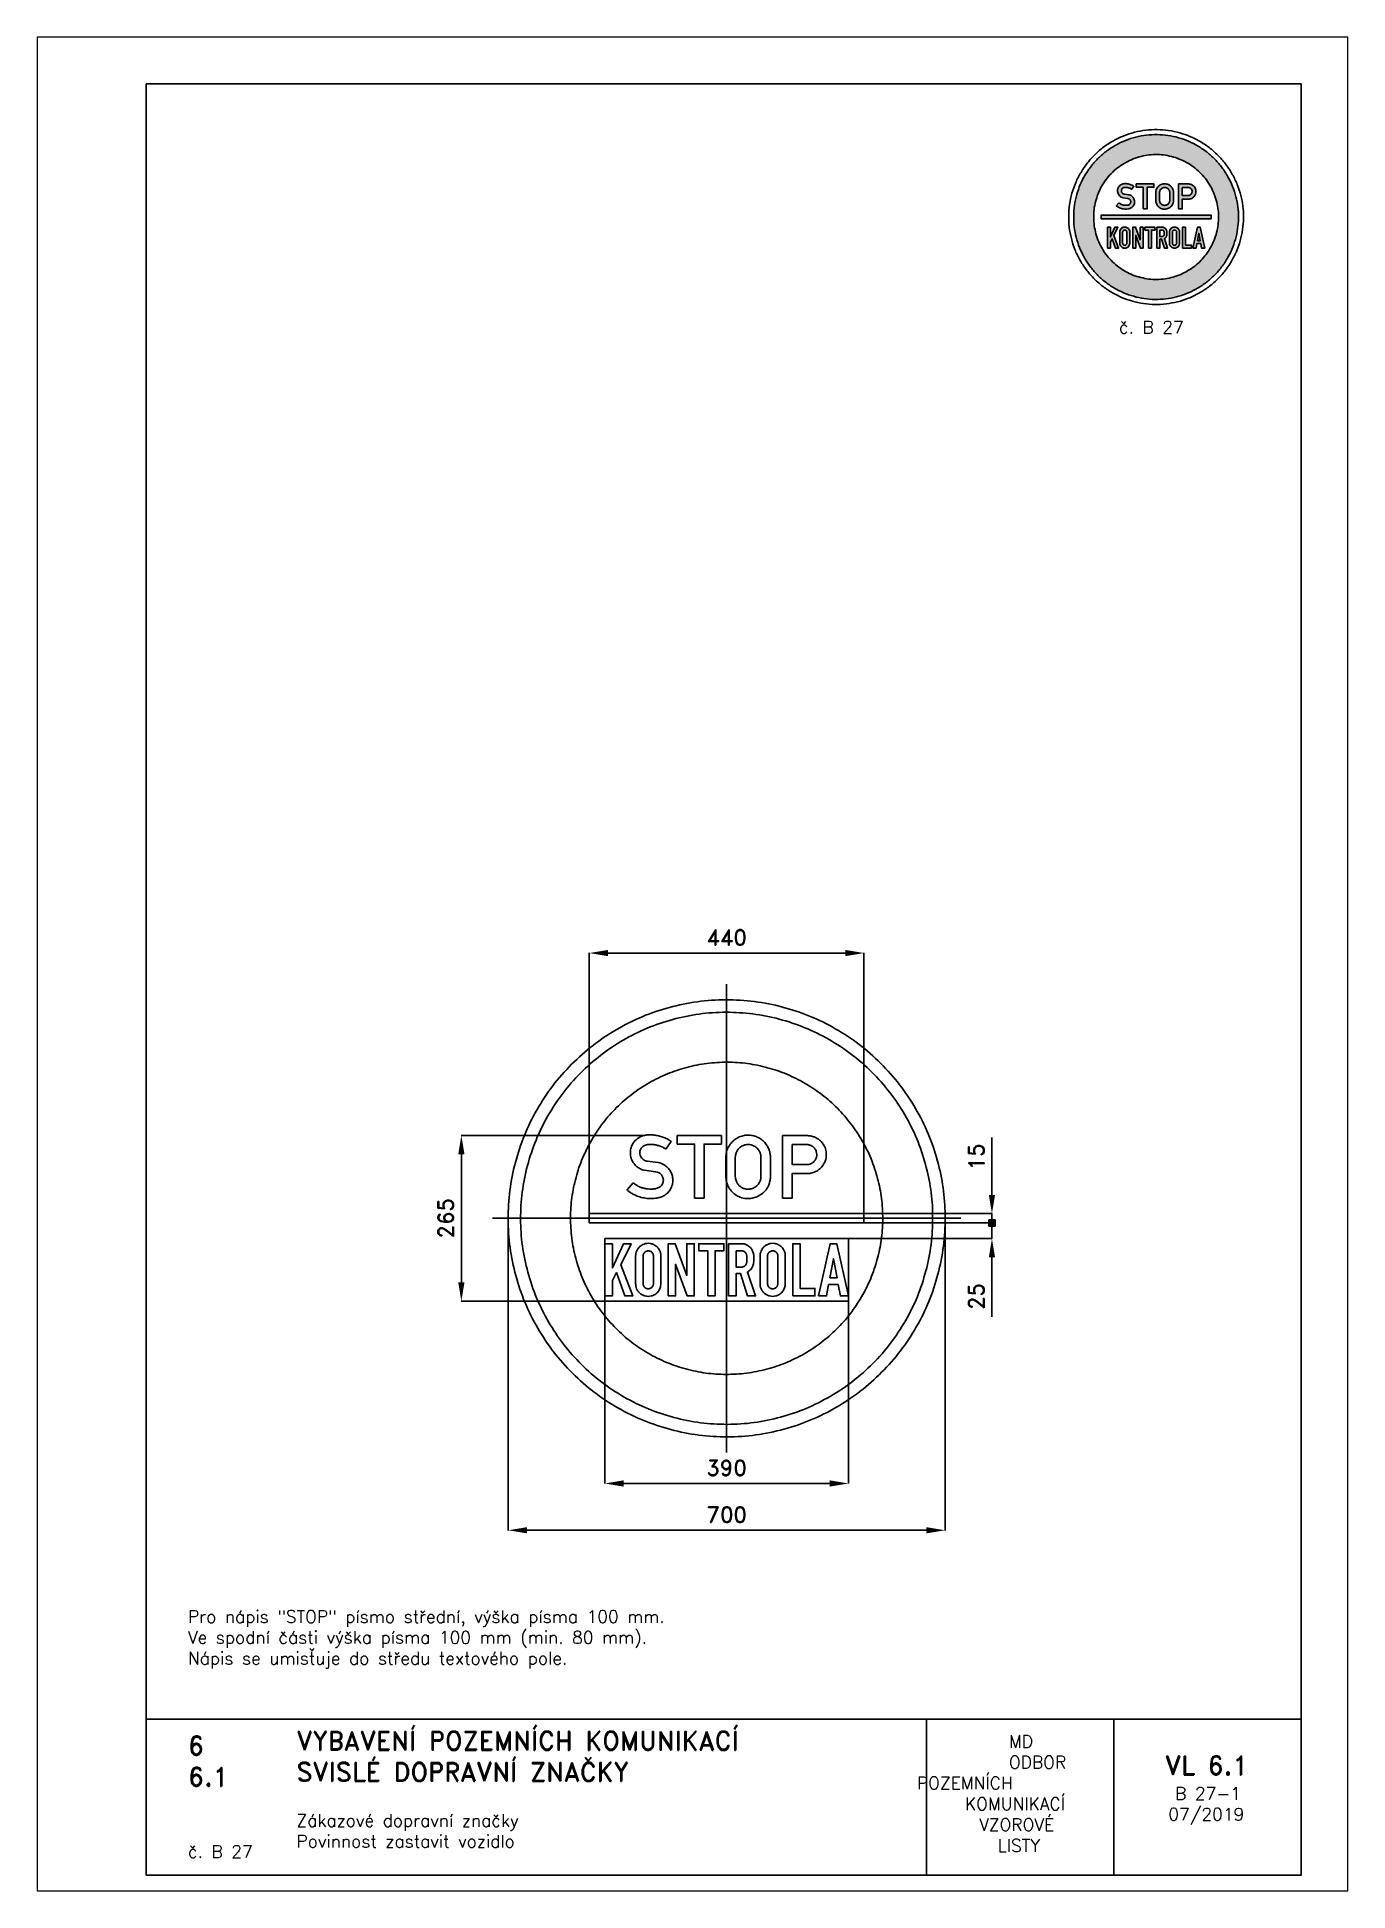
# Paper-space layout 'B 27-1' of a CAD drawing. Header units: millimetres. Extents: x 0 to 210, y 0 to 297.
# The model-space entities are those that its viewports show. They can reach past a viewport. Long polylines and large blocks are cut down to what shows.
import ezdxf

# ---------------------------------------------------------------- set-up
doc = ezdxf.new("R2010")
doc.units = ezdxf.units.MM
doc.header["$LTSCALE"] = 5
doc.linetypes.add('ČERCHOVANÁX2', pattern=[2, 1, -0.5, 0, -0.5])
doc.linetypes.add('ČÁRKOVANÁX2', pattern=[1.5, 1, -0.5])
for name, color, linetype in [('Kóty', 2, 'Continuous'), ('Rozpiska', 7, 'Continuous'), ('Značka', 7, 'Continuous')]:
    doc.layers.add(name, color=color, linetype=linetype)
doc.layers.add('Rámeček', color=6, linetype='Continuous', plot=False)
doc.styles.get("Standard").update_dxf_attribs({"font": 'romand.shx', "height": 25})
doc.dimstyles.get("Standard").update_dxf_attribs({"dimtxt": 25, "dimasz": 30, "dimexe": 0.18, "dimexo": 0.0625, "dimgap": 12.5, "dimtad": 1, "dimdec": 0, "dimzin": 0, "dimdsep": 46, "dimtxsty": 'Standard', "dimcen": 0.09, "dimadec": 0, "dimazin": 0, "dimtfac": 1, "dimtdec": 0, "dimtofl": 0, "dimtmove": 0, "dimatfit": 3, "dimfxl": 1, "dimtolj": 1, "dimtzin": 0, "dimarcsym": 0})

psp = doc.layouts.new('B 27-1')

# ---------------------------------------------------------------- texts
at = {"layer": 'Rozpiska', "color": 7, "attachment_point": 1}
for s, width, heights, insert, char_height in [('\\pi8.03909;{\\C6;č. B 27}', 27.9829, [2.67], (165.28, 251.51), 2), ('Pro nápis "STOP" písmo střední, výška písma 100 mm. \\PVe spodní části výška písma 100 mm (min. 80 mm). {\\H2.19048x; }\\PNápis se umisťuje do středu textového pole.{\\H1.60317x; }', 165.6537, [0], (24.17, 44.95), 2), ('6', 149.0422, [0], (24.17, 24.77), 3), ('{\\C6;VYBAVENÍ POZEMNÍCH KOMUNIKACÍ\\P}SVISLÉ DOPRAVNÍ ZNAČKY{\\H1.34524x; }', 149.0422, [0], (41.56, 25.56), 3), ('\\pi14.7414;{\\C6;MD\\P\\pi2.36044;}ODBOR POZEMNÍCH{\\H1.57143x; }\\P\\pi7.69378;KOMUNIKACÍ{\\H1.5x; }\\P\\pi9.97949;{\\C6;VZOROVÉ\\H1.47619x; \\H0.67742x;\\P\\pi12.93187;LISTY\\H1.26984x; }', 33.1018, [0], (140.95, 24.95), 2), ('\\pi1.03113;{\\H1.5x;\\C6;VL 6.1\\P\\pi2.65015;\\H0.66667x;B 27-1\\H1.66666x; \\H0.6x;\\P\\pi1.5549;07/2019\\H1.80159x; }', 16.0623, [0], (179.66, 21.61), 2), ('6.1', 149.0422, [0], (24.17, 19.78), 3), ('{\\C6;Zákazové dopravní značky\\P}Povinnost zastavit vozidlo{\\H1.83333x; }', 149.0422, [0], (41.56, 12.29), 2), ('{\\C6;č. B 27}', 21.5722, [2.67], (24.17, 7.3), 2)]:
    psp.add_mtext_dynamic_manual_height_columns(s, width=width, gutter_width=100, heights=heights, dxfattribs=dict(at, insert=insert, char_height=char_height))

msp = doc.modelspace()

# ---------------------------------------------------------------- texts
at = {"layer": 'Kóty', "char_height": 25, "attachment_point": 5, "rotation": 90}
for s, insert in [('\\A1;15', (400, 98.5)), ('\\A1;265', (-450, 0)), ('\\A1;25', (400, -125.2))]:
    msp.add_mtext(s, dxfattribs=dict(at, insert=insert))

# ---------------------------------------------------------------- blocks, each defined once
blk = doc.blocks.new('*D2')
at = {"layer": 'Defpoints', "color": 0, "transparency": 16777216}
for p in [(-349.9, 4.7), (350, 0.1), (350, -499.8)]:
    blk.add_point(p, dxfattribs=at)
at = {"layer": 'Kóty', "color": 0, "lineweight": -2, "transparency": 16777216}
for p, q in [((-349.9, 4.6), (-349.9, -500)), ((350, 0.1), (350, -500)), ((-319.9, -499.8), (320, -499.8))]:
    blk.add_line(p, q, dxfattribs=at)
at = {"layer": 'Kóty', "color": 0, "transparency": 16777216}
for points in [[(-319.9, -494.8), (-319.9, -504.8), (-349.9, -499.8)], [(320, -494.8), (320, -504.8), (350, -499.8)]]:
    blk.add_solid(points, dxfattribs=at)
at = {"layer": 'Kóty', "color": 0, "transparency": 16777216, "insert": (0.1, -474.8), "char_height": 25, "attachment_point": 5}
blk.add_mtext('\\A1;700', dxfattribs=at)
blk = doc.blocks.new('*D3')
at = {"layer": 'Defpoints', "color": 0, "transparency": 16777216}
for p in [(220, 425), (-220, -7.5), (220, -7.5)]:
    blk.add_point(p, dxfattribs=at)
at = {"layer": 'Kóty', "color": 0, "lineweight": -2, "transparency": 16777216}
for p, q in [((-220, -7.4), (-220, 425.2)), ((-190, 425), (190, 425)), ((220, -7.4), (220, 425.2))]:
    blk.add_line(p, q, dxfattribs=at)
at = {"layer": 'Kóty', "color": 0, "transparency": 16777216}
for points in [[(-190, 430), (-190, 420), (-220, 425)], [(190, 430), (190, 420), (220, 425)]]:
    blk.add_solid(points, dxfattribs=at)
at = {"layer": 'Kóty', "color": 0, "transparency": 16777216, "insert": (0, 450), "char_height": 25, "attachment_point": 5}
blk.add_mtext('\\A1;440', dxfattribs=at)
blk = doc.blocks.new('*D4')
at = {"layer": 'Defpoints', "color": 0, "transparency": 16777216}
for p in [(-195.1, -132.5), (195, -132.5), (195, -424.8)]:
    blk.add_point(p, dxfattribs=at)
at = {"layer": 'Kóty', "color": 0, "lineweight": -2, "transparency": 16777216}
for p, q in [((-195.1, -132.6), (-195.1, -425)), ((195, -132.6), (195, -425)), ((-165.1, -424.8), (165, -424.8))]:
    blk.add_line(p, q, dxfattribs=at)
at = {"layer": 'Kóty', "color": 0, "transparency": 16777216}
for points in [[(-165.1, -419.8), (-165.1, -429.8), (-195.1, -424.8)], [(165, -419.8), (165, -429.8), (195, -424.8)]]:
    blk.add_solid(points, dxfattribs=at)
at = {"layer": 'Kóty', "color": 0, "transparency": 16777216, "insert": (0, -399.8), "char_height": 25, "attachment_point": 5}
blk.add_mtext('\\A1;390', dxfattribs=at)

# ---------------------------------------------------------------- dimensions: what is measured, and where the dimension line sits
at = {"layer": 'Kóty'}
for base, p1, p2, picture, middle in [((220, 425), (-220, -7.5), (220, -7.5), '*D3', (0, 450)), ((350, -499.8), (-349.9, 4.7), (350, 0.1), '*D2', (0.1, -474.8)), ((195, -424.8), (-195.1, -132.5), (195, -132.5), '*D4', (0, -399.8))]:
    dim = msp.add_linear_dim(base=base, p1=p1, p2=p2, dimstyle='Standard', dxfattribs=at)
    dim.commit()
    dim.dimension.update_dxf_attribs({"geometry": picture, "text_midpoint": middle})

# ---------------------------------------------------------------- hatches: boundary and pattern name
at = {"layer": 'Kóty'}
h = msp.add_hatch(color=256, dxfattribs=at)
h.dxf.hatch_style = 1
h.paths.add_polyline_path([(420, -12.5), (430, -12.5), (430, -2.5), (420, -2.5)])

# ---------------------------------------------------------------- linework, layer by layer
for p, q in [((-133.5, 132.5), (-425.2, 132.5)), ((425, 37.5), (425, 129.4)), ((-425, -102.5), (-425, 102.5)), ((220.1, 7.5), (425.2, 7.5)), ((220, -7.5), (425.2, -7.5)), ((220.1, -7.5), (425.2, -7.5)), ((195, -32.5), (425.2, -32.5)), ((425, -62.5), (425, -158)), ((-195.1, -132.5), (-425.2, -132.5))]:
    msp.add_line(p, q, dxfattribs=at)
for points in [[(425, -7.5), (425, 7.5)], [(420, -2.5), (430, -12.5)], [(430, -2.5), (420, -12.5)], [(425, -32.5), (425, -7.5)]]:
    msp.add_lwpolyline(points, dxfattribs=at)
msp.add_lwpolyline([(420, -12.5), (430, -12.5), (430, -2.5), (420, -2.5)], close=True, dxfattribs=at)
for points in [[(-430, 102.5), (-420, 102.5), (-425, 132.5)], [(420, 37.5), (430, 37.5), (425, 7.5)], [(420, -62.5), (430, -62.5), (425, -32.5)], [(-430, -102.5), (-420, -102.5), (-425, -132.5)]]:
    msp.add_solid(points, dxfattribs=at)
at = {"layer": 'Značka', "color": 6, "linetype": 'ČERCHOVANÁX2', "lineweight": 25, "ltscale": 5}
for p, q in [((0, 375), (0, -375)), ((375, 0), (-375, 0))]:
    msp.add_line(p, q, dxfattribs=at)
at = {"layer": 'Značka', "color": 5}
for points in [[(350, 0, -0.001625), (350, -2.3), (350, -4.6, -0.032168), (346.5, -50.2, -0.035721), (336.9, -95, -0.036668), (321.8, -138.3, -0.034758), (300.8, -179, -0.034053), (275, -216.8, -0.034445), (244.2, -250.7, -0.03455), (209.5, -280.6, -0.03444), (171, -305.4, -0.034409), (129.7, -325.2, -0.034438), (86.2, -339.2, -0.034425), (41.2, -347.7, -0.034424), (-4.6, -350, -0.034419), (-50.2, -346.5, -0.034407), (-95, -336.9, -0.034408), (-138.2, -321.7, -0.034422), (-179, -300.8, -0.034412), (-216.8, -275, -0.034416), (-250.7, -244.2, -0.03441), (-280.6, -209.5, -0.03441), (-305.4, -171, -0.034415), (-325.2, -129.8, -0.034415), (-339.2, -86.1, -0.034419), (-347.7, -41.2, -0.034415), (-350, 4.6, -0.034418), (-346.5, 50.2, -0.034417), (-336.9, 95, -0.034422), (-321.7, 138.2, -0.034426), (-300.8, 179, -0.03442), (-275, 216.8, -0.034413), (-244.2, 250.7, -0.034403), (-209.5, 280.6, -0.034421), (-171, 305.4, -0.034408), (-129.8, 325.2, -0.034417), (-86.2, 339.2, -0.034422), (-41.2, 347.7, -0.034424), (4.6, 350, -0.034419), (50.2, 346.5, -0.034406), (95, 336.9, -0.034428), (138.2, 321.7, -0.034446), (179, 300.8, -0.03443), (216.8, 275, -0.034407), (250.7, 244.2, -0.034396), (280.6, 209.5, -0.034484), (305.4, 171, -0.034412), (325.2, 129.8, -0.034079), (339.2, 86.1, -0.032792), (347.5, 43.4, -0.034265), (350, 0)], [(-149.7, 57), (-148.8, 56.2), (-147.8, 55.5, 0.039106), (-143.3, 52.4, 0.032087), (-138.3, 50.1, 0.032642), (-132.9, 48.2, 0.039898), (-127.4, 47.2, 0.024481), (-123.6, 46.9, 0.014327), (-119.9, 46.9, 0.03531), (-114.2, 47.4, 0.084151), (-108.9, 49.2, 0.05521), (-106.5, 50.7, 0.056041), (-104.4, 52.8, 0.057314), (-102.8, 55.3, 0.056918), (-101.8, 58.1, 0.062826), (-101.4, 61.3, 0.064428), (-101.9, 64.5, 0.085859), (-103.6, 68.5, 0.089183), (-106.6, 71.7, 0.071827), (-109.7, 73.5, 0.059289), (-113.2, 74.5), (-113.6, 74.6), (-114.1, 74.6), (-131.5, 76.9), (-132.2, 77.1), (-132.9, 77.3, -0.017786), (-136.2, 78.4, -0.032307), (-139.5, 79.9, -0.062182), (-144.4, 83.2, -0.055276), (-148.4, 87.7, -0.068826), (-152.3, 94.4, -0.072898), (-154.1, 102, -0.074664), (-153.9, 109.7, -0.072257), (-151.4, 117.2, -0.094609), (-145.1, 125.9, -0.103595), (-136, 131.5, -0.055209), (-130.3, 133.1, -0.035099), (-124.4, 133.7, -0.029417), (-117.7, 133.6, -0.030643), (-111.1, 132.6, -0.032943), (-103.9, 130.8, -0.029918), (-97.1, 128, -0.019578), (-93.6, 126.3, -0.028927), (-90.3, 124.2), (-89.6, 123.7), (-89, 123.2), (-97.6, 110.9), (-98.7, 111.6), (-99.8, 112.3, 0.031829), (-105.1, 115, 0.035479), (-110.7, 116.9, 0.03791), (-116.4, 118.1, 0.035614), (-122.3, 118.4, 0.056954), (-128.6, 117.8, 0.118688), (-134.1, 115.2, 0.089577), (-136.8, 112.2, 0.077148), (-138.5, 108.4, 0.050965), (-139, 105.8, 0.055004), (-139, 103.2, 0.076564), (-137.9, 99.5, 0.07021), (-135.9, 96.3, 0.053201), (-133.9, 94.3, 0.057414), (-131.5, 92.8, 0.030562), (-130.3, 92.2, 0.03297), (-128.9, 91.8), (-127.9, 91.6), (-126.9, 91.5), (-110.4, 89.3), (-109.8, 89.2), (-109.2, 89.2, -0.057686), (-104.6, 87.9, -0.045354), (-100.3, 85.7, -0.062107), (-94.5, 81.2, -0.06846), (-90.1, 75.4, -0.067358), (-87.3, 69, -0.064538), (-86.2, 62, -0.073539), (-87, 54, -0.075696), (-90.2, 46.5, -0.065685), (-94.4, 40.9, -0.066687), (-99.8, 36.7, -0.056087), (-105.7, 34, -0.038298), (-112, 32.5, -0.042203), (-121, 31.6, -0.042477), (-130.1, 32.2, -0.04068), (-138.9, 34.2, -0.036909), (-147.3, 37.5, -0.028957), (-152.8, 40.4, -0.038947), (-157.8, 44), (-158.7, 44.7), (-159.6, 45.5), (-149.7, 57)], [(-1.3, 98.5), (-1.2, 99.4, -0.004501), (-1.2, 100.2, -0.030678), (-0.6, 104.4, -0.031072), (0.4, 108.4, -0.066297), (4.3, 116.7, -0.068479), (10.2, 123.7, -0.061854), (16.7, 128.5, -0.059928), (24.1, 131.7, -0.057346), (31.9, 133.2, -0.057582), (39.7, 132.8, -0.056911), (47.2, 130.9, -0.057497), (54.1, 127.4, -0.055375), (59.9, 122.7, -0.053453), (64.6, 116.9, -0.043035), (67.3, 111.8, -0.048855), (69.1, 106.4, -0.022713), (69.7, 103.4, -0.012941), (70.1, 100.4), (70.1, 99.9), (70.1, 99.4), (70.1, 66), (70.1, 65.2), (70, 64.4, -0.035769), (68.9, 58.2, -0.04784), (66.8, 52.3, -0.078792), (61.5, 43.9, -0.0731), (53.9, 37.5, -0.06012), (46.6, 33.8, -0.059844), (38.7, 31.9, -0.07111), (28.9, 32, -0.074187), (19.5, 34.8, -0.066042), (12.1, 39.3, -0.061697), (6.1, 45.6, -0.047092), (2.6, 50.9, -0.05388), (0.2, 56.8, -0.030231), (-0.6, 60.7, -0.017683), (-1.1, 64.6), (-1.2, 65.6), (-1.3, 66.5), (-1.3, 98.5)], [(89.7, 32.5), (89.7, 132.5), (130.2, 132.5), (130.8, 132.4), (131.4, 132.4, -0.025354), (136.5, 131.4, -0.042919), (141.4, 129.8, -0.07959), (148.8, 125.4, -0.076492), (154.5, 118.9, -0.07689), (158.3, 111.2, -0.075741), (159.6, 102.7, -0.094029), (157.8, 91.7, -0.098355), (152.1, 82.2, -0.073291), (146.1, 76.8, -0.067697), (138.8, 73.3, -0.034197), (135, 72.3, -0.037865), (131.2, 71.8, -0.004968), (130.5, 71.8), (129.9, 71.8), (105, 71.8), (105, 32.5), (89.7, 32.5)], [(13.9, 98.5), (13.9, 66.5), (14, 65.9, 0.005139), (14, 65.3, 0.037594), (14.6, 62.1, 0.041685), (15.6, 59.1, 0.0629), (17.9, 55, 0.060173), (21.2, 51.5, 0.059415), (25.1, 48.9, 0.064327), (29.4, 47.2, 0.050519), (33, 46.7, 0.04458), (36.6, 46.9, 0.073914), (42.8, 48.5, 0.085), (48.1, 51.9, 0.073631), (51.6, 56, 0.063582), (54, 60.9, 0.033201), (54.7, 63.4, 0.042639), (55, 65.9), (55, 66.2), (55, 66.6), (55, 98.4), (55, 99, 0.008396), (55, 99.5, 0.062616), (54.4, 103, 0.048335), (53.1, 106.3, 0.076907), (49.4, 111.7, 0.083772), (44.2, 115.6, 0.069862), (39.5, 117.6, 0.066669), (34.3, 118.2, 0.088517), (27.2, 116.9, 0.098123), (21.1, 113.2, 0.062852), (18, 109.9, 0.051399), (15.8, 106, 0.039533), (14.6, 102.9, 0.050747), (14, 99.6, 0.00708), (14, 99), (13.9, 98.5)], [(105, 118.1), (105, 86), (128.7, 86), (129.2, 86, 0.007623), (129.7, 86, 0.06714), (133, 86.6, 0.057722), (136.1, 88, 0.071733), (139.7, 90.7, 0.074486), (142.3, 94.3, 0.068273), (143.9, 98.1, 0.065313), (144.3, 102.2, 0.077195), (143.6, 107, 0.083741), (141.4, 111.4, 0.073407), (138.5, 114.5, 0.066085), (134.9, 116.7, 0.042675), (132.4, 117.6, 0.049254), (129.8, 118.1), (129.4, 118.1), (129.1, 118.1), (105, 118.1)], [(-145.8, -59.5), (-145.7, -59.1), (-145.7, -58.8, -0.051732), (-144.9, -54.4, -0.060093), (-143.1, -50.3, -0.071622), (-140, -46.1, -0.067961), (-135.9, -42.9, -0.054473), (-132.1, -41.2, -0.054171), (-128.1, -40.2, -0.065514), (-123, -40.2, -0.068222), (-118.1, -41.5, -0.076783), (-113.1, -44.4, -0.07046), (-109.1, -48.6, -0.068128), (-106.5, -53.3, -0.084708), (-105.4, -58.5), (-105.4, -58.8), (-105.4, -59.2), (-105.4, -105.5), (-105.4, -105.9), (-105.5, -106.2, -0.037756), (-106.1, -109.8, -0.046572), (-107.3, -113.2, -0.08654), (-110.9, -118.7, -0.087938), (-116.2, -122.6, -0.067418), (-120.7, -124.4, -0.062802), (-125.6, -125, -0.062159), (-130.5, -124.4, -0.06609), (-135.1, -122.7, -0.060308), (-138.7, -120.2, -0.055636), (-141.8, -116.9, -0.06004), (-144.2, -112.8, -0.0708), (-145.5, -108.3, -0.015077), (-145.6, -107.1, -0.007358), (-145.7, -106), (-145.7, -105.7), (-145.8, -105.4), (-145.8, -59.5)], [(-133.8, -60.1), (-133.8, -104.8), (-133.8, -105.1), (-133.8, -105.3, 0.058225), (-133.3, -107.7, 0.076971), (-132.2, -109.8, 0.089882), (-130.3, -111.6, 0.086072), (-128, -112.7, 0.085506), (-125.4, -113.1, 0.083505), (-122.9, -112.6, 0.074205), (-120.8, -111.5, 0.073679), (-119.1, -109.9, 0.055024), (-118.2, -108.4, 0.05284), (-117.6, -106.8, 0.024328), (-117.4, -106, 0.028199), (-117.4, -105.3, 0.008375), (-117.3, -105), (-117.3, -104.7), (-117.3, -60), (-117.4, -59.7), (-117.4, -59.4, 0.05656), (-117.8, -57.5, 0.065529), (-118.7, -55.7, 0.089013), (-120.4, -53.8, 0.08385), (-122.8, -52.6, 0.086286), (-125.4, -52, 0.086488), (-128.1, -52.5, 0.077596), (-130.3, -53.5, 0.081798), (-132, -55.1, 0.055726), (-132.9, -56.6, 0.047244), (-133.5, -58.1, 0.022184), (-133.7, -58.9, 0.025923), (-133.8, -59.6, 0.006736), (-133.8, -59.9), (-133.8, -60.1)], [(3, -124.2), (3, -40.8), (24.9, -40.8), (25.4, -40.8, -0.008113), (26, -40.8, -0.083781), (30.8, -41.9, -0.068621), (35.1, -44.4, -0.068537), (39, -47.9, -0.072054), (41.6, -52.4, -0.037593), (42.6, -55.1, -0.030306), (43.2, -57.9), (43.3, -58.2), (43.3, -58.6), (43.3, -70.1), (43.3, -70.5), (43.2, -71, -0.034718), (42.5, -74.4, -0.048212), (41.3, -77.7, -0.049773), (39.6, -80.5, -0.045022), (37.4, -83, -0.02734), (35.8, -84.4, -0.027183), (34.1, -85.5), (33.7, -85.8), (33.3, -86.1), (46.3, -124.2), (33.5, -124.2), (22.4, -88.5), (15, -88.5), (15, -124.2), (3, -124.2)], [(15, -52.1), (15, -78.1), (24.1, -78.1), (24.4, -78, 0.008506), (24.7, -78, 0.089604), (27.3, -77.3, 0.095797), (29.6, -75.8, 0.060638), (30.7, -74.4, 0.045302), (31.5, -72.9, 0.03147), (31.9, -71.8, 0.0444), (32.1, -70.7), (32.1, -70.4), (32.2, -70.1), (32.2, -60.1), (32.1, -59.8), (32.1, -59.6, 0.03324), (31.9, -58.2, 0.044536), (31.4, -56.8, 0.062805), (30.5, -55.3, 0.060964), (29.2, -53.9, 0.053141), (27.9, -53, 0.052873), (26.4, -52.4, 0.033391), (25.5, -52.2, 0.03478), (24.5, -52.1, 0.009427), (24.2, -52.1), (23.8, -52.1), (15, -52.1)], [(53.6, -59.5), (53.6, -59.1), (53.6, -58.8, -0.051735), (54.5, -54.4, -0.06009), (56.2, -50.3, -0.07162), (59.3, -46.1, -0.067963), (63.5, -42.9, -0.054473), (67.2, -41.2, -0.054171), (71.3, -40.2, -0.065514), (76.4, -40.2, -0.068223), (81.3, -41.5, -0.076785), (86.2, -44.4, -0.070463), (90.2, -48.6, -0.068136), (92.8, -53.3, -0.084705), (93.9, -58.5), (93.9, -58.8), (93.9, -59.2), (93.9, -105.5), (93.9, -105.9), (93.9, -106.2, -0.03776), (93.2, -109.8, -0.046564), (92, -113.2, -0.08654), (88.4, -118.7, -0.087933), (83.2, -122.6, -0.067417), (78.6, -124.4, -0.062802), (73.8, -125, -0.062158), (68.9, -124.4, -0.066093), (64.3, -122.7, -0.060306), (60.6, -120.2, -0.055634), (57.6, -116.9, -0.06004), (55.1, -112.8, -0.0708), (53.9, -108.3), (53.7, -107.1), (53.6, -106), (53.6, -105.7), (53.6, -105.4), (53.6, -59.5)], [(65.5, -60.1), (65.5, -104.8), (65.5, -105.1), (65.6, -105.3, 0.058232), (66.1, -107.7, 0.076977), (67.2, -109.8, 0.089882), (69, -111.6, 0.086072), (71.3, -112.7, 0.085506), (73.9, -113.1, 0.083504), (76.5, -112.6, 0.074202), (78.5, -111.5, 0.073688), (80.2, -109.9, 0.055039), (81.1, -108.4, 0.052856), (81.7, -106.8), (81.9, -106, 0.028138), (82, -105.3), (82, -105), (82, -104.7), (82, -60), (82, -59.7), (81.9, -59.4, 0.056575), (81.5, -57.5, 0.065529), (80.7, -55.7, 0.089018), (78.9, -53.8, 0.08385), (76.6, -52.6, 0.086285), (73.9, -52, 0.086488), (71.2, -52.5, 0.07759), (69, -53.5, 0.081794), (67.3, -55.1, 0.055718), (66.4, -56.6, 0.047244), (65.8, -58.1, 0.022241), (65.6, -58.9, 0.026002), (65.5, -59.6), (65.5, -59.9), (65.5, -60.1)]]:
    msp.add_lwpolyline(points, format="xyb", dxfattribs=at)
at = {"layer": 'Značka', "color": 1}
for points in [[(330, 0, -0.001639), (330, -2.2), (330, -4.3, -0.032167), (326.7, -47.3, -0.035725), (317.6, -89.6, -0.036665), (303.4, -130.4, -0.034751), (283.6, -168.7, -0.034042), (259.2, -204.4, -0.034442), (230.3, -236.4, -0.034571), (197.5, -264.5, -0.03443), (161.2, -287.9, -0.034374), (122.3, -306.6, -0.034411), (81.2, -319.9, -0.034418), (38.8, -327.9, -0.034426), (-4.3, -330, -0.03444), (-47.4, -326.7, -0.034411), (-89.6, -317.6, -0.034427), (-130.3, -303.3, -0.034405), (-168.7, -283.6, -0.034412), (-204.4, -259.3, -0.034408), (-236.4, -230.3, -0.034409), (-264.5, -197.5, -0.034412), (-287.9, -161.2, -0.034422), (-306.6, -122.3, -0.034411), (-319.8, -81.2, -0.034422), (-327.9, -38.8, -0.034418), (-330, 4.3, -0.034417), (-326.7, 47.4, -0.034418), (-317.6, 89.6, -0.03442), (-303.3, 130.3, -0.034415), (-283.6, 168.7, -0.034423), (-259.3, 204.4, -0.034424), (-230.3, 236.4, -0.034421), (-197.5, 264.5, -0.034409), (-161.2, 287.9, -0.034412), (-122.3, 306.6, -0.034389), (-81.2, 319.9, -0.034393), (-38.8, 327.9, -0.034404), (4.3, 330, -0.03444), (47.4, 326.7, -0.03441), (89.6, 317.6, -0.034384), (130.3, 303.3, -0.03441), (168.7, 283.6, -0.034394), (204.4, 259.3, -0.034399), (236.4, 230.3, -0.034424), (264.5, 197.5, -0.034483), (287.9, 161.2, -0.034408), (306.6, 122.4, -0.034074), (319.8, 81.2, -0.03279), (327.7, 40.9, -0.034264), (330, 0)], [(250, 0), (250, 1.6), (250, 3.3, 0.032168), (247.5, 35.9, 0.035728), (240.6, 67.9, 0.036668), (229.9, 98.8, 0.034741), (214.9, 127.8, 0.034042), (196.4, 154.8, 0.034443), (174.4, 179.1, 0.034576), (149.6, 200.4, 0.034421), (122.2, 218.1, 0.03439), (92.7, 232.3, 0.034462), (61.5, 242.3, 0.034437), (29.4, 248.4, 0.034411), (-3.3, 250, 0.03444), (-35.9, 247.5, 0.034403), (-67.9, 240.6, 0.034424), (-98.7, 229.8, 0.034444), (-127.8, 214.9, 0.034412), (-154.8, 196.4, 0.034406), (-179.1, 174.5, 0.034418), (-200.4, 149.6, 0.034424), (-218.1, 122.2, 0.034423), (-232.3, 92.7, 0.034408), (-242.3, 61.5, 0.034415), (-248.4, 29.4, 0.034416), (-250, -3.3, 0.034419), (-247.5, -35.9, 0.03441), (-240.6, -67.9, 0.034422), (-229.8, -98.7, 0.034408), (-214.9, -127.8, 0.034422), (-196.4, -154.8, 0.034445), (-174.4, -179.1, 0.034454), (-149.6, -200.4, 0.034443), (-122.2, -218.1, 0.034435), (-92.7, -232.3, 0.034433), (-61.5, -242.3, 0.034434), (-29.4, -248.4, 0.034411), (3.3, -250, 0.03444), (35.9, -247.5, 0.034402), (67.9, -240.6, 0.034424), (98.7, -229.8, 0.034396), (127.8, -214.9, 0.034388), (154.8, -196.4, 0.034402), (179.1, -174.5, 0.034419), (200.4, -149.6, 0.034468), (218.1, -122.2, 0.034418), (232.3, -92.7, 0.034087), (242.3, -61.5, 0.032786), (248.2, -31, 0.03426), (250, 0)]]:
    msp.add_lwpolyline(points, format="xyb", dxfattribs=at)
at = {"layer": 'Značka', "color": 5}
for points in [[(-51.3, 32.5), (-51.3, 119), (-79.1, 119), (-79.1, 132.5), (-8.4, 132.5), (-8.4, 119), (-36.2, 119), (-36.2, 32.5), (-51.3, 32.5)], [(-220, -7.5), (-220, 7.5), (220, 7.5), (220, -7.5), (-220, -7.5)], [(-195, -124.2), (-195, -40.8), (-183.1, -40.8), (-183.1, -79.5), (-165.1, -40.8), (-153.1, -40.8), (-169.7, -74.3), (-150.3, -124.2), (-163, -124.2), (-176.4, -87), (-183.1, -99.6), (-183.1, -124.2), (-195, -124.2)], [(-93.6, -124.2), (-93.6, -40.8), (-82.3, -40.8), (-63.8, -91.4), (-63.8, -40.8), (-51.9, -40.8), (-51.9, -124.2), (-63, -124.2), (-81.7, -73.7), (-81.7, -124.2), (-93.6, -124.2)], [(-30.4, -124.2), (-30.4, -51.9), (-44.6, -51.9), (-44.6, -40.8), (-4.3, -40.8), (-4.3, -51.9), (-18.5, -51.9), (-18.5, -124.2), (-30.4, -124.2)], [(105.8, -124.2), (105.8, -40.8), (117.7, -40.8), (117.7, -112.4), (141.5, -112.4), (141.5, -124.2), (105.8, -124.2)], [(147.4, -124.2), (165.9, -40.8), (176.3, -40.8), (195, -124.2), (182.3, -124.2), (178.9, -106.3), (163.3, -106.3), (160, -124.2), (147.4, -124.2)], [(165.5, -95.1), (176.9, -95.1), (171.1, -64.7), (165.5, -95.1)]]:
    msp.add_lwpolyline(points, dxfattribs=at)
at = {"layer": 'Značka', "color": 6, "linetype": 'ČÁRKOVANÁX2', "ltscale": 2.5}
msp.add_lwpolyline([(-195, -132.5), (-195, -32.5), (195, -32.5), (195, -132.5), (-195, -132.5)], dxfattribs=at)

msp.set_redraw_order([(e.dxf.handle, doc.entitydb.next_handle()) for e in msp.query("TEXT MTEXT ATTDEF DIMENSION ARC_DIMENSION")])  # texts and dimensions are drawn at this point

# ---------------------------------------------------------------- hatches: boundary and pattern name
at = {"layer": 'Značka'}
h = psp.add_hatch(color=10, dxfattribs=at)
h.dxf.hatch_style = 1
edge = h.paths.add_edge_path()
edge.add_line((192.47, 268.17), (192.47, 268.09))
edge.add_line((192.47, 268.09), (192.47, 268))
edge.add_arc((179.04, 268.16), 13.43, 351.9486, 359.318, ccw=False)
edge.add_arc((180.34, 267.97), 12.11, 343.7793, 351.9626, ccw=False)
edge.add_arc((180.58, 267.63), 11.79, 336.6382, 345.0375, ccw=False)
edge.add_arc((179.98, 267.89), 12.44, 328.6828, 336.6445, ccw=False)
edge.add_arc((179.66, 267.86), 12.7, 321.7698, 329.568, ccw=False)
edge.add_arc((179.78, 267.76), 12.54, 313.8835, 321.7764, ccw=False)
edge.add_arc((179.69, 267.61), 12.51, 306.738, 314.6554, ccw=False)
edge.add_arc((179.66, 267.65), 12.56, 298.8601, 306.7469, ccw=False)
edge.add_arc((179.5, 267.58), 12.57, 291.7478, 299.6261, ccw=False)
edge.add_arc((179.51, 267.57), 12.56, 283.8705, 291.7554, ccw=False)
edge.add_arc((179.34, 267.53), 12.56, 276.7457, 284.6319, ccw=False)
edge.add_arc((179.34, 267.53), 12.56, 268.8689, 276.7535, ccw=False)
edge.add_arc((179.18, 267.53), 12.56, 261.7462, 269.6307, ccw=False)
edge.add_arc((179.17, 267.53), 12.56, 253.8691, 261.7537, ccw=False)
edge.add_arc((179.01, 267.58), 12.56, 246.7465, 254.6312, ccw=False)
edge.add_arc((179.01, 267.58), 12.56, 238.8692, 246.7537, ccw=False)
edge.add_arc((178.87, 267.66), 12.56, 231.7458, 239.6304, ccw=False)
edge.add_arc((178.87, 267.67), 12.56, 223.8698, 231.7545, ccw=False)
edge.add_arc((178.75, 267.78), 12.56, 216.7454, 224.63, ccw=False)
edge.add_arc((178.75, 267.79), 12.56, 208.8694, 216.754, ccw=False)
edge.add_arc((178.67, 267.93), 12.56, 201.7463, 209.6309, ccw=False)
edge.add_arc((178.67, 267.93), 12.56, 193.8693, 201.7539, ccw=False)
edge.add_arc((178.63, 268.1), 12.56, 186.746, 194.6306, ccw=False)
edge.add_arc((178.63, 268.1), 12.56, 178.8692, 186.7538, ccw=False)
edge.add_arc((178.63, 268.26), 12.56, 171.7462, 179.6307, ccw=False)
edge.add_arc((178.63, 268.27), 12.56, 163.8691, 171.7537, ccw=False)
edge.add_arc((178.67, 268.43), 12.56, 156.7465, 164.6312, ccw=False)
edge.add_arc((178.67, 268.43), 12.56, 148.8692, 156.7537, ccw=False)
edge.add_arc((178.76, 268.57), 12.56, 141.7459, 149.6305, ccw=False)
edge.add_arc((178.76, 268.57), 12.56, 133.8696, 141.7545, ccw=False)
edge.add_arc((178.88, 268.69), 12.56, 126.7456, 134.6303, ccw=False)
edge.add_arc((178.88, 268.69), 12.56, 118.8697, 126.754, ccw=False)
edge.add_arc((179.03, 268.77), 12.56, 111.7456, 119.6301, ccw=False)
edge.add_arc((179.03, 268.77), 12.56, 103.8694, 111.7541, ccw=False)
edge.add_arc((179.19, 268.81), 12.56, 96.7463, 104.6311, ccw=False)
edge.add_arc((179.19, 268.81), 12.56, 88.8695, 96.7541, ccw=False)
edge.add_arc((179.36, 268.81), 12.56, 81.7459, 89.6307, ccw=False)
edge.add_arc((179.36, 268.81), 12.56, 73.8686, 81.7532, ccw=False)
edge.add_arc((179.52, 268.77), 12.56, 66.7471, 74.6313, ccw=False)
edge.add_arc((179.52, 268.77), 12.56, 58.869, 66.7534, ccw=False)
edge.add_arc((179.67, 268.68), 12.56, 51.745, 59.63, ccw=False)
edge.add_arc((179.66, 268.68), 12.56, 43.8721, 51.7544, ccw=False)
edge.add_arc((179.78, 268.56), 12.56, 36.7485, 44.6323, ccw=False)
edge.add_arc((179.81, 268.57), 12.53, 28.8581, 36.7588, ccw=False)
edge.add_arc((179.87, 268.42), 12.55, 21.729, 29.6139, ccw=False)
edge.add_arc((179.74, 268.37), 12.69, 13.9279, 21.7347, ccw=False)
edge.add_arc((179.93, 268.24), 12.54, 7.1977, 14.7103, ccw=False)
edge.add_arc((180.5, 268.31), 11.97, -0.6383, 7.2116, ccw=False)
edge = h.paths.add_edge_path(flags=16)
edge.add_line((189.27, 268.17), (189.27, 268.24))
edge.add_line((189.27, 268.24), (189.27, 268.3))
edge.add_arc((179.1, 268.18), 10.17, 0.6822, 8.0523)
edge.add_arc((180.08, 268.32), 9.17, 8.0364, 16.2199)
edge.add_arc((180.26, 268.58), 8.93, 14.9641, 23.3637)
edge.add_arc((179.81, 268.39), 9.43, 23.3541, 31.3157)
edge.add_arc((179.57, 268.41), 9.62, 30.4335, 38.2319)
edge.add_arc((179.66, 268.49), 9.5, 38.2216, 46.1144)
edge.add_arc((179.59, 268.6), 9.47, 45.3447, 53.2627)
edge.add_arc((179.56, 268.57), 9.51, 53.2534, 61.1406)
edge.add_arc((179.45, 268.62), 9.52, 60.3739, 68.2523)
edge.add_arc((179.45, 268.63), 9.52, 68.2444, 76.1288)
edge.add_arc((179.33, 268.66), 9.51, 75.3691, 83.2554)
edge.add_arc((179.32, 268.66), 9.51, 83.2449, 91.1298)
edge.add_arc((179.2, 268.66), 9.52, 90.3692, 98.2536)
edge.add_arc((179.2, 268.66), 9.52, 98.2469, 106.1312)
edge.add_arc((179.07, 268.62), 9.52, 105.3698, 113.254)
edge.add_arc((179.07, 268.62), 9.52, 113.2456, 121.1301)
edge.add_arc((178.96, 268.56), 9.51, 120.3694, 128.2545)
edge.add_arc((178.96, 268.56), 9.51, 128.2461, 136.1307)
edge.add_arc((178.88, 268.46), 9.52, 135.3686, 143.2529)
edge.add_arc((178.87, 268.46), 9.52, 143.247, 151.1316)
edge.add_arc((178.81, 268.35), 9.52, 150.3685, 158.2531)
edge.add_arc((178.81, 268.35), 9.52, 158.2465, 166.1311)
edge.add_arc((178.78, 268.23), 9.51, 165.3699, 173.2546)
edge.add_arc((178.78, 268.23), 9.51, 173.2451, 181.1297)
edge.add_arc((178.78, 268.1), 9.52, 180.3691, 188.2537)
edge.add_arc((178.78, 268.1), 9.51, 188.2468, 196.1314)
edge.add_arc((178.82, 267.98), 9.52, 195.369, 203.2536)
edge.add_arc((178.82, 267.98), 9.51, 203.2464, 211.1309)
edge.add_arc((178.88, 267.87), 9.52, 210.3697, 218.2542)
edge.add_arc((178.88, 267.87), 9.52, 218.2461, 226.1306)
edge.add_arc((178.97, 267.78), 9.52, 225.3684, 233.2531)
edge.add_arc((178.97, 267.78), 9.52, 233.247, 241.1316)
edge.add_arc((179.09, 267.72), 9.52, 240.3685, 248.2531)
edge.add_arc((179.09, 267.72), 9.51, 248.2464, 256.1311)
edge.add_arc((179.21, 267.69), 9.52, 255.37, 263.2545)
edge.add_arc((179.21, 267.69), 9.52, 263.2451, 271.1296)
edge.add_arc((179.34, 267.69), 9.52, 270.3691, 278.2537)
edge.add_arc((179.34, 267.69), 9.51, 278.2466, 286.1315)
edge.add_arc((179.46, 267.72), 9.52, 285.3691, 293.2535)
edge.add_arc((179.46, 267.72), 9.51, 293.2464, 301.1309)
edge.add_arc((179.57, 267.79), 9.51, 300.3691, 308.2539)
edge.add_arc((179.57, 267.79), 9.52, 308.2463, 316.1283)
edge.add_arc((179.66, 267.88), 9.52, 315.3681, 323.2522)
edge.add_arc((179.68, 267.87), 9.49, 323.2419, 331.1428)
edge.add_arc((179.72, 267.99), 9.51, 330.386, 338.2708)
edge.add_arc((179.63, 268.02), 9.61, 338.2645, 346.0716)
edge.add_arc((179.77, 268.12), 9.5, 345.2895, 352.8013)
edge.add_arc((180.2, 268.07), 9.07, 352.7896, 360.6392)
h = psp.add_hatch(color=249, dxfattribs=at)
h.dxf.hatch_style = 1
h.paths.add_polyline_path([(185.16, 263.2), (185.9, 266.54), (186.32, 266.54), (187.07, 263.2), (186.56, 263.2), (186.42, 263.92), (185.8, 263.92), (185.67, 263.2)])
h.paths.add_polyline_path([(185.89, 264.37), (186.34, 264.37), (186.11, 265.58)], flags=16)
h.paths.add_polyline_path([(183.5, 263.2), (183.5, 266.54), (183.97, 266.54), (183.97, 263.68), (184.93, 263.68), (184.93, 263.2)])
edge = h.paths.add_edge_path()
edge.add_line((181.41, 265.79), (181.41, 265.81))
edge.add_line((181.41, 265.81), (181.41, 265.82))
edge.add_arc((182.28, 265.75), 0.867, 163.3219, 175.1682, ccw=False)
edge.add_arc((182.16, 265.78), 0.75, 149.6356, 163.3906, ccw=False)
edge.add_arc((182.16, 265.81), 0.729, 135.2282, 151.6143, ccw=False)
edge.add_arc((182.19, 265.79), 0.769, 119.7704, 135.3224, ccw=False)
edge.add_arc((182.21, 265.8), 0.766, 109.0598, 121.5317, ccw=False)
edge.add_arc((182.21, 265.8), 0.769, 96.6639, 109.0669, ccw=False)
edge.add_arc((182.22, 265.79), 0.781, 82.7846, 97.7779, ccw=False)
edge.add_arc((182.23, 265.82), 0.749, 67.2593, 82.8706, ccw=False)
edge.add_arc((182.25, 265.81), 0.75, 51.1434, 68.7067, ccw=False)
edge.add_arc((182.2, 265.75), 0.826, 35.0565, 51.1789, ccw=False)
edge.add_arc((182.24, 265.75), 0.794, 21.3829, 36.9744, ccw=False)
edge.add_arc((182.4, 265.81), 0.628, 2.1629, 21.5295, ccw=False)
edge.add_line((183.02, 265.83), (183.02, 265.82))
edge.add_line((183.02, 265.82), (183.02, 265.8))
edge.add_line((183.02, 265.8), (183.02, 263.95))
edge.add_line((183.02, 263.95), (183.02, 263.94))
edge.add_line((183.02, 263.94), (183.02, 263.92))
edge.add_arc((182.07, 264.02), 0.958, 345.6524, 354.3023, ccw=False)
edge.add_arc((182.24, 263.97), 0.781, 334.9898, 345.6537, ccw=False)
edge.add_arc((182.25, 263.95), 0.762, 316.6217, 336.4059, ccw=False)
edge.add_arc((182.25, 263.94), 0.752, 296.7792, 316.8802, ccw=False)
edge.add_arc((182.24, 263.9), 0.726, 283.782, 299.2096, ccw=False)
edge.add_arc((182.23, 263.95), 0.779, 269.4141, 283.7885, ccw=False)
edge.add_arc((182.21, 263.97), 0.798, 256.5538, 270.7812, ccw=False)
edge.add_arc((182.19, 263.92), 0.747, 241.5036, 256.6289, ccw=False)
edge.add_arc((182.18, 263.92), 0.739, 229.0033, 242.8077, ccw=False)
edge.add_arc((182.22, 263.97), 0.806, 216.2843, 229.0215, ccw=False)
edge.add_arc((182.2, 263.98), 0.794, 203.8976, 217.6412, ccw=False)
edge.add_arc((182.08, 263.93), 0.667, 187.8039, 204.0031, ccw=False)
edge.add_line((181.42, 263.84), (181.42, 263.89))
edge.add_line((181.42, 263.89), (181.41, 263.93))
edge.add_line((181.41, 263.93), (181.41, 263.94))
edge.add_line((181.41, 263.94), (181.41, 263.96))
edge.add_line((181.41, 263.96), (181.41, 265.79))
edge = h.paths.add_edge_path(flags=16)
edge.add_line((181.89, 265.77), (181.89, 263.98))
edge.add_line((181.89, 263.98), (181.89, 263.97))
edge.add_line((181.89, 263.97), (181.89, 263.96))
edge.add_arc((182.3, 264), 0.408, 185.7979, 199.1285)
edge.add_arc((182.2, 263.97), 0.309, 199.0283, 216.6353)
edge.add_arc((182.19, 263.95), 0.29, 214.3046, 234.8489)
edge.add_arc((182.2, 263.96), 0.304, 234.6306, 254.3083)
edge.add_arc((182.21, 263.96), 0.307, 252.2694, 271.8183)
edge.add_arc((182.21, 263.96), 0.314, 271.733, 290.8264)
edge.add_arc((182.22, 263.97), 0.316, 289.0001, 305.9749)
edge.add_arc((182.22, 263.97), 0.317, 305.857, 322.7146)
edge.add_arc((182.23, 263.98), 0.319, 321.2458, 333.847)
edge.add_arc((182.22, 263.98), 0.331, 333.8083, 345.9108)
edge.add_line((182.54, 263.9), (182.54, 263.93))
edge.add_arc((182.28, 263.98), 0.265, 350.3768, 356.8238)
edge.add_line((182.55, 263.96), (182.55, 263.97))
edge.add_line((182.55, 263.97), (182.55, 263.98))
edge.add_line((182.55, 263.98), (182.55, 265.77))
edge.add_line((182.55, 265.77), (182.55, 265.78))
edge.add_line((182.55, 265.78), (182.54, 265.8))
edge.add_arc((182.2, 265.76), 0.346, 6.0431, 18.9954)
edge.add_arc((182.24, 265.78), 0.3, 18.9358, 33.9324)
edge.add_arc((182.24, 265.79), 0.296, 32.0187, 52.3665)
edge.add_arc((182.23, 265.77), 0.316, 52.2135, 71.3855)
edge.add_arc((182.22, 265.77), 0.318, 69.2061, 88.9323)
edge.add_arc((182.22, 265.77), 0.317, 88.8392, 108.6115)
edge.add_arc((182.21, 265.77), 0.313, 106.6103, 124.3572)
edge.add_arc((182.19, 265.79), 0.295, 124.245, 142.9491)
edge.add_arc((182.19, 265.78), 0.3, 141.4196, 154.176)
edge.add_arc((182.24, 265.76), 0.353, 154.1752, 164.9946)
edge.add_arc((182.23, 265.75), 0.347, 163.956, 169.0525)
edge.add_arc((182.18, 265.76), 0.296, 169.1016, 175.0595)
edge.add_line((181.89, 265.79), (181.89, 265.78))
edge.add_line((181.89, 265.78), (181.89, 265.77))
edge = h.paths.add_edge_path()
edge.add_line((179.39, 263.2), (179.39, 266.54))
edge.add_line((179.39, 266.54), (180.26, 266.54))
edge.add_line((180.26, 266.54), (180.28, 266.54))
edge.add_arc((180.28, 265.84), 0.695, 87.5469, 89.4062, ccw=False)
edge.add_arc((180.28, 265.95), 0.589, 67.9019, 87.0582, ccw=False)
edge.add_arc((180.23, 265.82), 0.731, 52.3556, 68.0579, ccw=False)
edge.add_arc((180.23, 265.77), 0.768, 39.1089, 54.7919, ccw=False)
edge.add_arc((180.27, 265.8), 0.721, 22.6584, 39.1436, ccw=False)
edge.add_arc((180.24, 265.76), 0.762, 15.6688, 24.2803, ccw=False)
edge.add_arc((180.06, 265.71), 0.944, 8.7308, 15.6744, ccw=False)
edge.add_line((180.99, 265.86), (181, 265.84))
edge.add_line((181, 265.84), (181, 265.83))
edge.add_line((181, 265.83), (181, 265.37))
edge.add_line((181, 265.37), (181, 265.35))
edge.add_line((181, 265.35), (180.99, 265.33))
edge.add_arc((180.01, 265.46), 0.998, 344.5866, 352.5402, ccw=False)
edge.add_arc((180.27, 265.39), 0.719, 333.5646, 344.6055, ccw=False)
edge.add_arc((180.32, 265.35), 0.665, 323.6349, 335.0328, ccw=False)
edge.add_arc((180.26, 265.39), 0.736, 313.3633, 323.6747, ccw=False)
edge.add_arc((180.23, 265.4), 0.763, 308.1727, 314.437, ccw=False)
edge.add_arc((180.23, 265.4), 0.765, 301.9749, 308.2033, ccw=False)
edge.add_line((180.63, 264.75), (180.62, 264.74))
edge.add_line((180.62, 264.74), (180.6, 264.73))
edge.add_line((180.6, 264.73), (181.12, 263.2))
edge.add_line((181.12, 263.2), (180.61, 263.2))
edge.add_line((180.61, 263.2), (180.16, 264.63))
edge.add_line((180.16, 264.63), (179.87, 264.63))
edge.add_line((179.87, 264.63), (179.87, 263.2))
edge.add_line((179.87, 263.2), (179.39, 263.2))
edge = h.paths.add_edge_path(flags=16)
edge.add_line((179.87, 266.09), (179.87, 265.05))
edge.add_line((179.87, 265.05), (180.23, 265.05))
edge.add_line((180.23, 265.05), (180.24, 265.05))
edge.add_arc((180.23, 265.42), 0.373, 271.9148, 273.8641)
edge.add_arc((180.23, 265.36), 0.308, 274.3381, 294.8192)
edge.add_arc((180.24, 265.34), 0.289, 294.3798, 316.2682)
edge.add_arc((180.25, 265.35), 0.286, 313.3478, 327.228)
edge.add_arc((180.17, 265.4), 0.382, 327.2084, 337.5837)
edge.add_arc((180.19, 265.4), 0.369, 336.319, 343.5291)
edge.add_arc((180.29, 265.37), 0.259, 343.5274, 353.6963)
edge.add_line((180.55, 265.35), (180.55, 265.36))
edge.add_line((180.55, 265.36), (180.55, 265.37))
edge.add_line((180.55, 265.37), (180.55, 265.77))
edge.add_line((180.55, 265.77), (180.55, 265.78))
edge.add_line((180.55, 265.78), (180.55, 265.79))
edge.add_arc((180.13, 265.74), 0.424, 6.0895, 13.7048)
edge.add_arc((180.23, 265.77), 0.317, 13.6826, 23.8827)
edge.add_arc((180.25, 265.79), 0.292, 22.5729, 36.9479)
edge.add_arc((180.25, 265.78), 0.302, 36.9192, 50.874)
edge.add_arc((180.24, 265.79), 0.302, 49.2619, 61.4294)
edge.add_arc((180.24, 265.79), 0.302, 61.4181, 73.5246)
edge.add_arc((180.23, 265.79), 0.296, 72.3499, 79.9998)
edge.add_arc((180.24, 265.81), 0.283, 80.0102, 87.9779)
edge.add_arc((180.23, 265.73), 0.364, 87.5836, 89.7442)
edge.add_line((180.23, 266.09), (180.22, 266.09))
edge.add_line((180.22, 266.09), (179.87, 266.09))
h.paths.add_polyline_path([(178.05, 263.2), (178.05, 266.09), (177.48, 266.09), (177.48, 266.54), (179.09, 266.54), (179.1, 266.09), (178.53, 266.09), (178.53, 263.2)])
h.paths.add_polyline_path([(175.52, 263.2), (175.52, 266.54), (175.98, 266.54), (176.72, 264.52), (176.72, 266.54), (177.19, 266.54), (177.19, 263.2), (176.75, 263.2), (176, 265.22), (176, 263.2)])
edge = h.paths.add_edge_path()
edge.add_line((173.44, 265.79), (173.44, 265.81))
edge.add_line((173.44, 265.81), (173.44, 265.82))
edge.add_arc((174.3, 265.75), 0.867, 163.3223, 175.1678, ccw=False)
edge.add_arc((174.19, 265.78), 0.75, 149.6353, 163.391, ccw=False)
edge.add_arc((174.18, 265.81), 0.729, 135.2279, 151.6146, ccw=False)
edge.add_arc((174.21, 265.79), 0.769, 119.7706, 135.3222, ccw=False)
edge.add_arc((174.23, 265.8), 0.766, 109.0657, 121.5376, ccw=False)
edge.add_arc((174.23, 265.8), 0.769, 96.6609, 109.0637, ccw=False)
edge.add_arc((174.25, 265.79), 0.781, 82.7847, 97.7778, ccw=False)
edge.add_arc((174.26, 265.82), 0.749, 67.2594, 82.8705, ccw=False)
edge.add_arc((174.27, 265.81), 0.75, 51.1436, 68.7064, ccw=False)
edge.add_arc((174.23, 265.75), 0.826, 35.0569, 51.1784, ccw=False)
edge.add_arc((174.27, 265.75), 0.794, 21.3837, 36.9735, ccw=False)
edge.add_arc((174.42, 265.81), 0.628, 2.1625, 21.5298, ccw=False)
edge.add_line((175.05, 265.83), (175.05, 265.82))
edge.add_line((175.05, 265.82), (175.05, 265.8))
edge.add_line((175.05, 265.8), (175.05, 263.95))
edge.add_line((175.05, 263.95), (175.05, 263.94))
edge.add_line((175.05, 263.94), (175.05, 263.92))
edge.add_arc((174.09, 264.02), 0.959, 345.6529, 354.3018, ccw=False)
edge.add_arc((174.27, 263.97), 0.781, 334.9889, 345.6546, ccw=False)
edge.add_arc((174.28, 263.95), 0.762, 316.6217, 336.4059, ccw=False)
edge.add_arc((174.28, 263.94), 0.751, 296.7786, 316.8808, ccw=False)
edge.add_arc((174.27, 263.9), 0.726, 283.782, 299.2096, ccw=False)
edge.add_arc((174.25, 263.95), 0.779, 269.4141, 283.7884, ccw=False)
edge.add_arc((174.23, 263.97), 0.798, 256.5537, 270.7812, ccw=False)
edge.add_arc((174.22, 263.92), 0.747, 241.5038, 256.6286, ccw=False)
edge.add_arc((174.2, 263.92), 0.739, 229.0031, 242.808, ccw=False)
edge.add_arc((174.25, 263.97), 0.806, 216.284, 229.0218, ccw=False)
edge.add_arc((174.23, 263.98), 0.794, 203.8976, 217.6412, ccw=False)
edge.add_arc((174.11, 263.93), 0.667, 187.8039, 204.0031, ccw=False)
edge.add_arc((174.19, 263.96), 0.757, 185.6779, 189.133, ccw=False)
edge.add_arc((174.99, 264.04), 1.55, 183.983, 185.6693, ccw=False)
edge.add_line((173.44, 263.93), (173.44, 263.94))
edge.add_line((173.44, 263.94), (173.44, 263.96))
edge.add_line((173.44, 263.96), (173.44, 265.79))
edge = h.paths.add_edge_path(flags=16)
edge.add_line((173.91, 265.77), (173.91, 263.98))
edge.add_line((173.91, 263.98), (173.91, 263.97))
edge.add_line((173.91, 263.97), (173.92, 263.96))
edge.add_arc((174.32, 264), 0.408, 185.7986, 199.1278)
edge.add_arc((174.23, 263.97), 0.309, 199.029, 216.6347)
edge.add_arc((174.22, 263.95), 0.29, 214.3046, 234.8489)
edge.add_arc((174.23, 263.96), 0.304, 234.6306, 254.3083)
edge.add_arc((174.24, 263.96), 0.307, 252.2694, 271.8183)
edge.add_arc((174.24, 263.96), 0.314, 271.7372, 290.8309)
edge.add_arc((174.25, 263.97), 0.316, 288.9885, 305.9639)
edge.add_arc((174.25, 263.97), 0.317, 305.858, 322.7136)
edge.add_arc((174.25, 263.98), 0.319, 321.2475, 333.8453)
edge.add_arc((174.24, 263.98), 0.331, 333.8102, 345.9089)
edge.add_arc((174.27, 263.98), 0.307, 344.8174, 350.3918)
edge.add_arc((174.31, 263.98), 0.264, 350.3698, 356.8309)
edge.add_arc((174.25, 263.98), 0.326, 356.5234, 358.4428)
edge.add_line((174.57, 263.97), (174.57, 263.98))
edge.add_line((174.57, 263.98), (174.57, 265.77))
edge.add_line((174.57, 265.77), (174.57, 265.78))
edge.add_line((174.57, 265.78), (174.57, 265.8))
edge.add_arc((174.23, 265.76), 0.346, 6.0449, 18.9936)
edge.add_arc((174.27, 265.78), 0.3, 18.9358, 33.9324)
edge.add_arc((174.27, 265.79), 0.296, 32.0192, 52.3659)
edge.add_arc((174.26, 265.77), 0.316, 52.2135, 71.3855)
edge.add_arc((174.24, 265.77), 0.318, 69.206, 88.9325)
edge.add_arc((174.24, 265.77), 0.317, 88.8392, 108.6115)
edge.add_arc((174.23, 265.77), 0.313, 106.6097, 124.3578)
edge.add_arc((174.22, 265.79), 0.295, 124.228, 142.9331)
edge.add_arc((174.22, 265.78), 0.3, 141.4478, 154.2061)
edge.add_arc((174.27, 265.76), 0.353, 154.1752, 164.9946)
edge.add_arc((174.26, 265.75), 0.348, 163.9626, 169.0459)
edge.add_arc((174.21, 265.76), 0.297, 169.1106, 175.0505)
edge.add_arc((174.29, 265.75), 0.374, 174.6724, 176.2161)
edge.add_line((173.91, 265.78), (173.91, 265.77))
h.paths.add_polyline_path([(171.47, 263.2), (171.47, 266.54), (171.94, 266.54), (171.94, 264.99), (172.66, 266.54), (173.14, 266.54), (172.48, 265.2), (173.26, 263.2), (172.75, 263.2), (172.21, 264.69), (171.94, 264.19), (171.94, 263.2)])
h.paths.add_polyline_path([(170.47, 267.87), (170.47, 268.47), (188.07, 268.47), (188.07, 267.87)])
edge = h.paths.add_edge_path()
edge.add_line((182.86, 269.47), (182.86, 273.47))
edge.add_line((182.86, 273.47), (184.47, 273.47))
edge.add_line((184.47, 273.47), (184.5, 273.47))
edge.add_line((184.5, 273.47), (184.52, 273.47))
edge.add_arc((184.26, 271.43), 2.06, 76.7865, 82.5959, ccw=False)
edge.add_arc((184.45, 272.25), 1.22, 66.9596, 76.7899, ccw=False)
edge.add_arc((184.52, 272.36), 1.08, 49.9901, 68.1924, ccw=False)
edge.add_arc((184.49, 272.32), 1.14, 32.6678, 50.1643, ccw=False)
edge.add_arc((184.53, 272.29), 1.12, 17.207, 34.7942, ccw=False)
edge.add_arc((184.51, 272.28), 1.14, -0.0904, 17.235, ccw=False)
edge.add_arc((184.45, 272.25), 1.2, -19.9444, 1.5424, ccw=False)
edge.add_arc((184.51, 272.22), 1.14, 317.8725, 340.3416, ccw=False)
edge.add_arc((184.5, 272.17), 1.11, 303.2966, 320.0636, ccw=False)
edge.add_arc((184.45, 272.24), 1.19, 287.8668, 303.3582, ccw=False)
edge.add_arc((184.44, 272.19), 1.15, 281.4651, 289.2994, ccw=False)
edge.add_arc((184.46, 272.07), 1.03, 272.7917, 281.4656, ccw=False)
edge.add_arc((184.44, 272.34), 1.3, 272.0896, 273.2282, ccw=False)
edge.add_line((184.49, 271.04), (184.46, 271.04))
edge.add_line((184.46, 271.04), (183.47, 271.04))
edge.add_line((183.47, 271.04), (183.47, 269.47))
edge.add_line((183.47, 269.47), (182.86, 269.47))
edge = h.paths.add_edge_path(flags=16)
edge.add_line((183.47, 272.9), (183.47, 271.61))
edge.add_line((183.47, 271.61), (184.42, 271.61))
edge.add_line((184.42, 271.61), (184.43, 271.61))
edge.add_arc((184.43, 272.23), 0.615, 270.3479, 272.095)
edge.add_arc((184.43, 272.12), 0.505, 272.4056, 287.7698)
edge.add_arc((184.41, 272.2), 0.594, 287.7314, 300.9457)
edge.add_arc((184.41, 272.24), 0.632, 298.9638, 315.3756)
edge.add_arc((184.42, 272.23), 0.605, 315.3007, 332.3401)
edge.add_arc((184.44, 272.24), 0.599, 330.4734, 346.0962)
edge.add_arc((184.41, 272.25), 0.63, 346.0518, 360.9991)
edge.add_arc((184.4, 272.26), 0.639, 359.5347, 377.1916)
edge.add_arc((184.45, 272.28), 0.586, 17.0334, 36.1808)
edge.add_arc((184.44, 272.3), 0.583, 34.4603, 51.2538)
edge.add_arc((184.4, 272.25), 0.649, 51.1843, 66.3079)
edge.add_arc((184.4, 272.28), 0.618, 64.7375, 74.512)
edge.add_arc((184.42, 272.37), 0.532, 74.4834, 85.7625)
edge.add_line((184.46, 272.9), (184.44, 272.9))
edge.add_line((184.44, 272.9), (184.43, 272.9))
edge.add_line((184.43, 272.9), (183.47, 272.9))
edge = h.paths.add_edge_path()
edge.add_line((179.22, 272.11), (179.22, 272.15))
edge.add_arc((181.06, 272.05), 1.84, 175.8907, 176.9222, ccw=False)
edge.add_arc((180.59, 272.08), 1.37, 168.8181, 175.8468, ccw=False)
edge.add_arc((180.58, 272.08), 1.36, 161.6901, 168.8089, ccw=False)
edge.add_arc((180.6, 272.1), 1.38, 147.4738, 162.6458, ccw=False)
edge.add_arc((180.57, 272.12), 1.34, 131.9012, 147.5709, ccw=False)
edge.add_arc((180.59, 272.17), 1.32, 119.7218, 133.8796, ccw=False)
edge.add_arc((180.61, 272.14), 1.36, 106.0377, 119.7559, ccw=False)
edge.add_arc((180.64, 272.13), 1.37, 94.2447, 107.3731, ccw=False)
edge.add_arc((180.64, 272.13), 1.37, 81.1013, 94.2836, ccw=False)
edge.add_arc((180.67, 272.13), 1.36, 69.3073, 82.3363, ccw=False)
edge.add_arc((180.68, 272.15), 1.35, 56.1966, 69.3595, ccw=False)
edge.add_arc((180.7, 272.13), 1.35, 44.708, 57.3861, ccw=False)
edge.add_arc((180.66, 272.09), 1.4, 32.4997, 44.7387, ccw=False)
edge.add_arc((180.74, 272.1), 1.34, 23.9191, 33.7759, ccw=False)
edge.add_arc((180.89, 272.17), 1.17, 12.7586, 23.9464, ccw=False)
edge.add_arc((180.74, 272.12), 1.33, 8.2725, 13.4771, ccw=False)
edge.add_arc((179.74, 271.97), 2.34, 5.3012, 8.2669, ccw=False)
edge.add_line((182.07, 272.19), (182.07, 272.17))
edge.add_line((182.07, 272.17), (182.07, 272.15))
edge.add_line((182.07, 272.15), (182.07, 270.81))
edge.add_line((182.07, 270.81), (182.07, 270.78))
edge.add_line((182.07, 270.78), (182.07, 270.75))
edge.add_arc((180.31, 270.93), 1.76, 346.034, 354.2281, ccw=False)
edge.add_arc((180.74, 270.82), 1.32, 335.1048, 346.0605, ccw=False)
edge.add_arc((180.78, 270.77), 1.27, 318.4459, 336.4663, ccw=False)
edge.add_arc((180.7, 270.84), 1.37, 301.8814, 318.6048, ccw=False)
edge.add_arc((180.66, 270.8), 1.36, 290.1784, 303.9404, ccw=False)
edge.add_arc((180.66, 270.8), 1.36, 276.4764, 290.1752, ccw=False)
edge.add_arc((180.63, 270.83), 1.39, 261.4574, 277.7272, ccw=False)
edge.add_arc((180.62, 270.77), 1.33, 244.6062, 261.5776, ccw=False)
edge.add_arc((180.58, 270.77), 1.32, 231.1108, 246.2245, ccw=False)
edge.add_arc((180.64, 270.84), 1.41, 217.024, 231.146, ccw=False)
edge.add_arc((180.57, 270.84), 1.36, 207.6967, 218.4814, ccw=False)
edge.add_arc((180.41, 270.76), 1.18, 195.3891, 207.7257, ccw=False)
edge.add_arc((180.55, 270.81), 1.32, 189.176, 196.1023, ccw=False)
edge.add_arc((181.48, 270.96), 2.27, 185.1469, 189.199, ccw=False)
edge.add_line((179.22, 270.76), (179.22, 270.79))
edge.add_line((179.22, 270.79), (179.22, 270.83))
edge.add_line((179.22, 270.83), (179.22, 272.11))
edge = h.paths.add_edge_path(flags=16)
edge.add_line((179.82, 272.11), (179.82, 270.83))
edge.add_line((179.82, 270.83), (179.83, 270.81))
edge.add_arc((181, 270.89), 1.18, 184.2376, 185.4153)
edge.add_arc((180.68, 270.86), 0.852, 185.4303, 194.042)
edge.add_arc((180.6, 270.84), 0.77, 194.0058, 203.5537)
edge.add_arc((180.59, 270.82), 0.757, 202.3293, 216.7259)
edge.add_arc((180.62, 270.85), 0.796, 216.6777, 230.4517)
edge.add_arc((180.64, 270.82), 0.788, 228.7467, 242.3476)
edge.add_arc((180.61, 270.77), 0.723, 242.2856, 257.0079)
edge.add_arc((180.62, 270.76), 0.719, 255.7055, 267.2737)
edge.add_arc((180.63, 270.86), 0.82, 267.2658, 277.476)
edge.add_arc((180.64, 270.91), 0.866, 276.4531, 293.3621)
edge.add_arc((180.68, 270.8), 0.749, 293.1941, 312.628)
edge.add_arc((180.71, 270.81), 0.74, 310.6953, 327.5399)
edge.add_arc((180.61, 270.88), 0.858, 327.4554, 342.0077)
edge.add_arc((180.7, 270.87), 0.771, 340.4053, 348.0116)
edge.add_arc((180.87, 270.83), 0.596, 348.0087, 357.7748)
edge.add_line((181.47, 270.81), (181.47, 270.82))
edge.add_line((181.47, 270.82), (181.47, 270.84))
edge.add_line((181.47, 270.84), (181.47, 272.11))
edge.add_line((181.47, 272.11), (181.47, 272.13))
edge.add_arc((180.79, 272.13), 0.675, 359.6442, 361.5683)
edge.add_arc((180.9, 272.13), 0.566, 2.0109, 16.3428)
edge.add_arc((180.73, 272.08), 0.743, 16.2936, 27.3626)
edge.add_arc((180.62, 272.06), 0.854, 25.7171, 43.3081)
edge.add_arc((180.68, 272.11), 0.778, 43.1601, 62.3144)
edge.add_arc((180.67, 272.15), 0.743, 60.0288, 76.0139)
edge.add_arc((180.66, 272.11), 0.784, 75.9937, 91.2505)
edge.add_arc((180.64, 272.08), 0.823, 89.8446, 110.0786)
edge.add_arc((180.6, 272.16), 0.735, 109.7775, 132.194)
edge.add_arc((180.57, 272.15), 0.718, 130.115, 144.5008)
edge.add_arc((180.7, 272.06), 0.881, 144.4789, 156.2485)
edge.add_arc((180.67, 272.05), 0.85, 154.9901, 164.0457)
edge.add_arc((180.48, 272.11), 0.657, 164.0251, 175.6456)
edge.add_arc((180.61, 272.09), 0.788, 174.9713, 176.5938)
edge.add_line((179.83, 272.13), (179.82, 272.11))
h.paths.add_polyline_path([(177.21, 269.47), (177.21, 272.93), (176.1, 272.93), (176.1, 273.47), (178.93, 273.47), (178.93, 272.93), (177.82, 272.93), (177.82, 269.47)])
edge = h.paths.add_edge_path()
edge.add_line((173.28, 270.45), (173.31, 270.42))
edge.add_line((173.31, 270.42), (173.35, 270.39))
edge.add_arc((174.22, 271.5), 1.41, 232.1058, 241.0637)
edge.add_arc((174.37, 271.78), 1.72, 241.0526, 248.404)
edge.add_arc((174.41, 271.78), 1.74, 247.2481, 254.7264)
edge.add_arc((174.32, 271.46), 1.41, 254.7076, 263.8467)
edge.add_arc((174.36, 271.58), 1.53, 263.1303, 268.7399)
edge.add_arc((174.38, 272.69), 2.64, 268.7523, 272.0355)
edge.add_arc((174.45, 271.66), 1.61, 270.8146, 278.9037)
edge.add_arc((174.6, 270.73), 0.666, 278.7984, 298.039)
edge.add_arc((174.68, 270.61), 0.529, 296.2778, 308.9182)
edge.add_arc((174.68, 270.61), 0.524, 308.848, 321.6783)
edge.add_arc((174.69, 270.61), 0.515, 320.813, 333.9341)
edge.add_arc((174.69, 270.61), 0.518, 333.8977, 346.9283)
edge.add_arc((174.7, 270.62), 0.514, 345.7227, 360.1024)
edge.add_arc((174.71, 270.62), 0.503, 0.0626, 14.8079)
edge.add_arc((174.69, 270.63), 0.513, 13.4562, 33.0854)
edge.add_arc((174.71, 270.64), 0.493, 32.858, 53.2433)
edge.add_arc((174.69, 270.64), 0.51, 51.3752, 67.8085)
edge.add_arc((174.65, 270.55), 0.614, 67.7135, 81.2857)
edge.add_line((174.74, 271.15), (174.72, 271.15))
edge.add_line((174.72, 271.15), (174.7, 271.16))
edge.add_line((174.7, 271.16), (174.01, 271.25))
edge.add_line((174.01, 271.25), (173.98, 271.25))
edge.add_line((173.98, 271.25), (173.95, 271.26))
edge.add_arc((174.52, 273.18), 2, 249.3536, 253.4295, ccw=False)
edge.add_arc((174.2, 272.34), 1.1, 241.9542, 249.3559, ccw=False)
edge.add_arc((174.13, 272.22), 0.961, 228.5288, 242.7615, ccw=False)
edge.add_arc((174.21, 272.32), 1.09, 215.9165, 228.5719, ccw=False)
edge.add_arc((174.23, 272.37), 1.14, 201.7837, 217.5327, ccw=False)
edge.add_arc((174.17, 272.35), 1.07, 185.1881, 201.8655, ccw=False)
edge.add_arc((174.14, 272.38), 1.04, 169.8553, 186.9354, ccw=False)
edge.add_arc((174.18, 272.37), 1.09, 153.348, 169.8793, ccw=False)
edge.add_arc((174.25, 272.37), 1.15, 133.2789, 154.8972, ccw=False)
edge.add_arc((174.18, 272.46), 1.04, 110.0241, 133.6819, ccw=False)
edge.add_arc((174.23, 272.43), 1.08, 99.4268, 112.067, ccw=False)
edge.add_arc((174.33, 271.82), 1.7, 91.3913, 99.4321, ccw=False)
edge.add_arc((174.38, 271.25), 2.28, 85.4911, 92.2311, ccw=False)
edge.add_arc((174.39, 271.34), 2.18, 78.4714, 85.492, ccw=False)
edge.add_arc((174.4, 271.27), 2.25, 71.5435, 79.0909, ccw=False)
edge.add_arc((174.33, 271.05), 2.48, 64.7038, 71.5585, ccw=False)
edge.add_arc((174.56, 271.48), 1.99, 61.1062, 65.5926, ccw=False)
edge.add_arc((174.88, 272.05), 1.34, 54.4881, 61.1158, ccw=False)
edge.add_line((175.66, 273.14), (175.68, 273.12))
edge.add_line((175.68, 273.12), (175.71, 273.1))
edge.add_line((175.71, 273.1), (175.36, 272.61))
edge.add_line((175.36, 272.61), (175.32, 272.64))
edge.add_line((175.32, 272.64), (175.27, 272.66))
edge.add_arc((174.33, 271.06), 1.86, 59.6505, 66.9426)
edge.add_arc((174.41, 271.24), 1.66, 66.908, 75.0357)
edge.add_arc((174.42, 271.37), 1.53, 73.9452, 82.6294)
edge.add_arc((174.4, 271.24), 1.67, 82.7119, 90.8706)
edge.add_arc((174.36, 271.8), 1.11, 89.0819, 102.1207)
edge.add_arc((174.23, 272.38), 0.517, 101.7354, 128.81)
edge.add_arc((174.18, 272.41), 0.463, 127.1263, 147.6013)
edge.add_arc((174.25, 272.36), 0.546, 147.3257, 164.9718)
edge.add_arc((174.22, 272.36), 0.517, 163.4061, 175.0763)
edge.add_arc((174.18, 272.36), 0.475, 175.1118, 187.7051)
edge.add_arc((174.21, 272.36), 0.5, 187.0028, 204.5159)
edge.add_arc((174.25, 272.38), 0.55, 204.3794, 220.4441)
edge.add_arc((174.25, 272.35), 0.53, 218.6353, 230.8167)
edge.add_arc((174.22, 272.32), 0.487, 230.7645, 243.9084)
edge.add_arc((174.21, 272.29), 0.454, 242.8009, 249.803)
edge.add_arc((174.2, 272.25), 0.419, 249.8221, 257.3754)
edge.add_line((174.11, 271.84), (174.15, 271.84))
edge.add_line((174.15, 271.84), (174.19, 271.83))
edge.add_line((174.19, 271.83), (174.85, 271.74))
edge.add_line((174.85, 271.74), (174.87, 271.74))
edge.add_line((174.87, 271.74), (174.9, 271.74))
edge.add_arc((174.77, 270.91), 0.837, 68.0488, 81.2549, ccw=False)
edge.add_arc((174.68, 270.69), 1.07, 57.6989, 68.0861, ccw=False)
edge.add_arc((174.65, 270.58), 1.18, 45.141, 59.3566, ccw=False)
edge.add_arc((174.74, 270.66), 1.07, 29.5292, 45.1946, ccw=False)
edge.add_arc((174.77, 270.65), 1.05, 15.8756, 31.2896, ccw=False)
edge.add_arc((174.72, 270.63), 1.1, 1.168, 15.9385, ccw=False)
edge.add_arc((174.71, 270.6), 1.11, -14.1934, 2.6304, ccw=False)
edge.add_arc((174.74, 270.59), 1.08, 328.5786, 345.8938, ccw=False)
edge.add_arc((174.74, 270.56), 1.06, 315.2674, 330.2997, ccw=False)
edge.add_arc((174.75, 270.54), 1.04, 300.0849, 315.346, ccw=False)
edge.add_arc((174.68, 270.63), 1.15, 288.2791, 301.1199, ccw=False)
edge.add_arc((174.5, 271.15), 1.7, 279.5237, 288.2966, ccw=False)
edge.add_arc((174.39, 271.59), 2.15, 270.8277, 280.4942, ccw=False)
edge.add_arc((174.39, 271.57), 2.13, 261.105, 270.834, ccw=False)
edge.add_arc((174.37, 271.66), 2.22, 252.7805, 262.0985, ccw=False)
edge.add_arc((174.44, 271.88), 2.46, 244.3272, 252.7824, ccw=False)
edge.add_arc((174.27, 271.63), 2.15, 238.7472, 245.3817, ccw=False)
edge.add_arc((173.98, 271.15), 1.59, 229.8424, 238.7639, ccw=False)
edge.add_line((172.95, 269.93), (172.92, 269.96))
edge.add_line((172.92, 269.96), (172.88, 269.99))
edge.add_line((172.88, 269.99), (173.28, 270.45))

# ---------------------------------------------------------------- linework, layer by layer
at = {"layer": 'Rozpiska', "color": 7}
for p, q in [((17.5, 27.5), (202.5, 27.5)), ((142.5, 27.5), (142.5, 2.5)), ((172.5, 27.5), (172.5, 2.5))]:
    psp.add_line(p, q, dxfattribs=at)
psp.add_lwpolyline([(17.5, 2.5), (202.5, 2.5), (202.5, 289.5), (17.5, 289.5)], close=True, dxfattribs=at)
at = {"layer": 'Značka', "color": 7}
psp.add_lwpolyline([(193.27, 268.17), (193.27, 268.08), (193.27, 267.99, -0.032168), (193.13, 266.16, -0.035723), (192.74, 264.37, -0.036667), (192.14, 262.64, -0.034754), (191.3, 261.01, -0.034039), (190.27, 259.5, -0.034453), (189.04, 258.14, -0.03456), (187.65, 256.95, -0.034426), (186.11, 255.96, -0.034389), (184.46, 255.16, -0.034418), (182.71, 254.6, -0.034424), (180.91, 254.26, -0.034417), (179.08, 254.17, -0.034416), (177.26, 254.31, -0.034417), (175.47, 254.7, -0.034417), (173.74, 255.3, -0.034417), (172.11, 256.14, -0.034417), (170.6, 257.17, -0.034417), (169.24, 258.4, -0.034417), (168.04, 259.79, -0.034417), (167.05, 261.33, -0.034417), (166.26, 262.98, -0.034417), (165.7, 264.73, -0.034417), (165.36, 266.53, -0.034417), (165.27, 268.36, -0.034417), (165.41, 270.18, -0.034417), (165.79, 271.97, -0.034417), (166.4, 273.7, -0.034417), (167.24, 275.33, -0.034417), (168.27, 276.84, -0.034416), (169.5, 278.2, -0.034418), (170.89, 279.39, -0.034417), (172.43, 280.39, -0.034415), (174.08, 281.18, -0.034415), (175.82, 281.74, -0.034415), (177.62, 282.08, -0.034416), (179.45, 282.17, -0.034417), (181.28, 282.03, -0.034417), (183.07, 281.65, -0.034417), (184.8, 281.04, -0.034417), (186.43, 280.2, -0.034417), (187.94, 279.17, -0.034407), (189.3, 277.94, -0.034414), (190.49, 276.55, -0.034488), (191.48, 275.01, -0.034419), (192.28, 273.36, -0.034077), (192.84, 271.62, -0.03279), (193.17, 269.91, -0.034265), (193.27, 268.17)], format="xyb", dxfattribs=at)
at = {"layer": 'Značka', "color": 10}
for points in [[(192.47, 268.17), (192.47, 268.09), (192.47, 268, -0.032166), (192.33, 266.28, -0.035722), (191.97, 264.59, -0.036665), (191.4, 262.96, -0.034754), (190.61, 261.42, -0.034039), (189.64, 260, -0.034453), (188.48, 258.72, -0.03456), (187.17, 257.59, -0.034426), (185.72, 256.66, -0.034389), (184.16, 255.91, -0.034418), (182.52, 255.38, -0.034424), (180.82, 255.06, -0.034417), (179.09, 254.97, -0.034416), (177.37, 255.1, -0.034417), (175.68, 255.47, -0.034417), (174.05, 256.04, -0.034416), (172.52, 256.83, -0.034417), (171.09, 257.8, -0.034417), (169.81, 258.96, -0.034417), (168.69, 260.27, -0.034417), (167.75, 261.72, -0.034417), (167, 263.28, -0.034417), (166.47, 264.92, -0.034417), (166.15, 266.62, -0.034417), (166.07, 268.34, -0.034417), (166.2, 270.07, -0.034417), (166.56, 271.76, -0.034417), (167.13, 273.39, -0.034416), (167.92, 274.92, -0.034417), (168.9, 276.35, -0.034418), (170.06, 277.63, -0.034417), (171.37, 278.75, -0.034415), (172.82, 279.69, -0.034416), (174.37, 280.44, -0.034417), (176.02, 280.97, -0.034418), (177.71, 281.29, -0.034417), (179.44, 281.37, -0.034417), (181.16, 281.24, -0.034417), (182.85, 280.88, -0.034415), (184.48, 280.31, -0.034416), (186.02, 279.52, -0.034418), (187.44, 278.54, -0.034406), (188.72, 277.38, -0.034413), (189.85, 276.07, -0.034487), (190.78, 274.62, -0.034418), (191.53, 273.07, -0.034077), (192.06, 271.42, -0.032792), (192.37, 269.81, -0.034265), (192.47, 268.17)], [(189.27, 268.17), (189.27, 268.24), (189.27, 268.3, 0.032169), (189.17, 269.61, 0.035722), (188.89, 270.89, 0.036667), (188.46, 272.12, 0.034753), (187.86, 273.29, 0.03404), (187.12, 274.37, 0.034453), (186.24, 275.34, 0.034563), (185.25, 276.19, 0.034428), (184.15, 276.9, 0.03439), (182.97, 277.46, 0.034416), (181.73, 277.86, 0.034424), (180.44, 278.11, 0.034418), (179.14, 278.17, 0.034416), (177.83, 278.07, 0.034415), (176.55, 277.8, 0.034415), (175.32, 277.36, 0.034416), (174.15, 276.77, 0.034418), (173.07, 276.03, 0.034417), (172.1, 275.15, 0.034415), (171.25, 274.16, 0.034417), (170.54, 273.06, 0.034416), (169.97, 271.88, 0.034416), (169.57, 270.63, 0.034417), (169.33, 269.35, 0.034417), (169.27, 268.04, 0.034417), (169.37, 266.74, 0.034417), (169.64, 265.46, 0.034417), (170.08, 264.22, 0.034417), (170.67, 263.06, 0.034416), (171.41, 261.98, 0.034416), (172.29, 261.01, 0.034417), (173.28, 260.16, 0.034417), (174.38, 259.45, 0.034417), (175.56, 258.88, 0.034417), (176.81, 258.48, 0.034416), (178.09, 258.24, 0.034416), (179.4, 258.17, 0.034417), (180.7, 258.27, 0.034418), (181.98, 258.55, 0.034416), (183.22, 258.98, 0.034417), (184.38, 259.58, 0.034417), (185.46, 260.32, 0.034405), (186.43, 261.19, 0.034415), (187.28, 262.19, 0.034488), (187.99, 263.29, 0.034417), (188.56, 264.46, 0.034078), (188.96, 265.71, 0.032788), (189.2, 266.93, 0.034264), (189.27, 268.17)]]:
    psp.add_lwpolyline(points, format="xyb", dxfattribs=at)
at = {"layer": 'Značka', "color": 249}
for points in [[(173.28, 270.45), (173.31, 270.42), (173.35, 270.39, 0.039106), (173.54, 270.27, 0.032087), (173.74, 270.18, 0.032642), (173.95, 270.1, 0.039898), (174.17, 270.06, 0.024481), (174.32, 270.05, 0.014327), (174.47, 270.05, 0.03531), (174.7, 270.07, 0.084151), (174.91, 270.14, 0.05521), (175.01, 270.2, 0.056041), (175.09, 270.29, 0.057314), (175.15, 270.38, 0.056918), (175.19, 270.5, 0.062826), (175.21, 270.62, 0.064428), (175.19, 270.75, 0.085859), (175.12, 270.91, 0.089183), (175, 271.04, 0.071827), (174.88, 271.11, 0.059289), (174.74, 271.15), (174.72, 271.15), (174.7, 271.16), (174.01, 271.25), (173.98, 271.25), (173.95, 271.26, -0.017786), (173.82, 271.31, -0.032307), (173.69, 271.37, -0.062182), (173.49, 271.5, -0.055276), (173.33, 271.68, -0.068826), (173.18, 271.95, -0.072898), (173.1, 272.25, -0.074664), (173.11, 272.56, -0.072257), (173.21, 272.86, -0.094609), (173.46, 273.21, -0.103595), (173.83, 273.43, -0.055209), (174.05, 273.5, -0.035099), (174.29, 273.52, -0.029417), (174.56, 273.51, -0.030643), (174.82, 273.48, -0.032943), (175.11, 273.4, -0.029918), (175.38, 273.29, -0.019578), (175.52, 273.22, -0.028927), (175.66, 273.14), (175.68, 273.12), (175.71, 273.1), (175.36, 272.61), (175.32, 272.64), (175.27, 272.66, 0.031829), (175.06, 272.77, 0.035479), (174.84, 272.85, 0.03791), (174.61, 272.9, 0.035614), (174.37, 272.91, 0.056954), (174.12, 272.88, 0.118688), (173.9, 272.78, 0.089577), (173.79, 272.66, 0.077148), (173.73, 272.51, 0.050965), (173.71, 272.4, 0.055004), (173.71, 272.3, 0.076564), (173.75, 272.15, 0.07021), (173.83, 272.02, 0.053201), (173.91, 271.94, 0.057414), (174.01, 271.88, 0.030562), (174.06, 271.86, 0.03297), (174.11, 271.84), (174.15, 271.84), (174.19, 271.83), (174.85, 271.74), (174.87, 271.74), (174.9, 271.74, -0.057686), (175.08, 271.69, -0.045354), (175.26, 271.6, -0.062107), (175.49, 271.42, -0.06846), (175.66, 271.19, -0.067358), (175.78, 270.93, -0.064538), (175.82, 270.65, -0.073539), (175.79, 270.33, -0.075696), (175.66, 270.03, -0.065685), (175.49, 269.81, -0.066687), (175.27, 269.64, -0.056087), (175.04, 269.53, -0.038298), (174.79, 269.47, -0.042203), (174.42, 269.43, -0.042477), (174.06, 269.46, -0.04068), (173.71, 269.54, -0.036909), (173.38, 269.67, -0.028957), (173.16, 269.79, -0.038947), (172.95, 269.93), (172.92, 269.96), (172.88, 269.99), (173.28, 270.45)], [(179.22, 272.11), (179.22, 272.15, -0.004501), (179.22, 272.18, -0.030678), (179.24, 272.35, -0.031072), (179.28, 272.51, -0.066297), (179.44, 272.84, -0.068479), (179.67, 273.12, -0.061854), (179.93, 273.31, -0.059928), (180.23, 273.44, -0.057346), (180.54, 273.5, -0.057582), (180.85, 273.49, -0.056911), (181.15, 273.41, -0.057497), (181.43, 273.27, -0.055375), (181.66, 273.08, -0.053453), (181.85, 272.85, -0.043035), (181.96, 272.65, -0.048855), (182.03, 272.43, -0.022713), (182.05, 272.31, -0.012941), (182.07, 272.19), (182.07, 272.17), (182.07, 272.15), (182.07, 270.81), (182.07, 270.78), (182.07, 270.75, -0.035769), (182.02, 270.5, -0.04784), (181.94, 270.26, -0.078792), (181.73, 269.93, -0.0731), (181.42, 269.67, -0.06012), (181.13, 269.52, -0.059844), (180.82, 269.45, -0.07111), (180.42, 269.45, -0.074187), (180.05, 269.56, -0.066042), (179.75, 269.74, -0.061697), (179.51, 269.99, -0.047092), (179.37, 270.21, -0.05388), (179.28, 270.44, -0.030231), (179.24, 270.6, -0.017683), (179.22, 270.76), (179.22, 270.79), (179.22, 270.83), (179.22, 272.11)], [(182.86, 269.47), (182.86, 273.47), (184.47, 273.47), (184.5, 273.47), (184.52, 273.47, -0.025354), (184.73, 273.43, -0.042919), (184.92, 273.36, -0.07959), (185.22, 273.19, -0.076492), (185.45, 272.93, -0.07689), (185.6, 272.62, -0.075741), (185.65, 272.28, -0.094029), (185.58, 271.84, -0.098355), (185.35, 271.46, -0.073291), (185.11, 271.24, -0.067697), (184.82, 271.11, -0.034197), (184.67, 271.06, -0.037865), (184.51, 271.05, -0.004968), (184.49, 271.04), (184.46, 271.04), (183.47, 271.04), (183.47, 269.47), (182.86, 269.47)], [(179.82, 272.11), (179.82, 270.83), (179.83, 270.81, 0.005139), (179.83, 270.78, 0.037594), (179.85, 270.66, 0.041685), (179.89, 270.54, 0.0629), (179.98, 270.37, 0.060173), (180.12, 270.23, 0.059415), (180.27, 270.13, 0.064327), (180.44, 270.06, 0.050519), (180.59, 270.04, 0.04458), (180.73, 270.05, 0.073914), (180.98, 270.11, 0.085), (181.19, 270.25, 0.073631), (181.33, 270.41, 0.063582), (181.43, 270.61, 0.033201), (181.45, 270.71, 0.042639), (181.47, 270.81), (181.47, 270.82), (181.47, 270.84), (181.47, 272.11), (181.47, 272.13, 0.008396), (181.47, 272.15, 0.062616), (181.44, 272.29, 0.048335), (181.39, 272.43, 0.076907), (181.24, 272.64, 0.083772), (181.04, 272.8, 0.069862), (180.85, 272.88, 0.066669), (180.64, 272.9, 0.088517), (180.35, 272.85, 0.098123), (180.11, 272.7, 0.062852), (179.99, 272.57, 0.051399), (179.9, 272.41, 0.039533), (179.85, 272.29, 0.050747), (179.83, 272.16, 0.00708), (179.83, 272.13), (179.82, 272.11)], [(183.47, 272.9), (183.47, 271.61), (184.42, 271.61), (184.43, 271.61, 0.007623), (184.45, 271.61, 0.06714), (184.59, 271.64, 0.057722), (184.71, 271.69, 0.071733), (184.85, 271.8, 0.074486), (184.96, 271.95, 0.068273), (185.02, 272.1, 0.065313), (185.04, 272.26, 0.077195), (185.01, 272.45, 0.083741), (184.92, 272.63, 0.073407), (184.81, 272.75, 0.066085), (184.66, 272.84, 0.042675), (184.56, 272.88, 0.049254), (184.46, 272.9), (184.44, 272.9), (184.43, 272.9), (183.47, 272.9)], [(173.44, 265.79), (173.44, 265.81), (173.44, 265.82, -0.051732), (173.47, 266, -0.060093), (173.54, 266.16, -0.071622), (173.67, 266.33, -0.067961), (173.83, 266.45, -0.054473), (173.98, 266.53, -0.054171), (174.14, 266.56, -0.065514), (174.35, 266.56, -0.068222), (174.54, 266.51, -0.076783), (174.74, 266.4, -0.07046), (174.9, 266.23, -0.068128), (175.01, 266.04, -0.084708), (175.05, 265.83), (175.05, 265.82), (175.05, 265.8), (175.05, 263.95), (175.05, 263.94), (175.05, 263.92, -0.037756), (175.02, 263.78, -0.046572), (174.97, 263.64, -0.08654), (174.83, 263.42, -0.087938), (174.62, 263.27, -0.067418), (174.44, 263.2, -0.062802), (174.24, 263.17, -0.062159), (174.05, 263.2, -0.06609), (173.86, 263.27, -0.060308), (173.72, 263.37, -0.055636), (173.6, 263.5, -0.06004), (173.5, 263.66, -0.0708), (173.45, 263.84, -0.015077), (173.44, 263.89, -0.007358), (173.44, 263.93), (173.44, 263.94), (173.44, 263.96), (173.44, 265.79)], [(173.91, 265.77), (173.91, 263.98), (173.91, 263.97), (173.92, 263.96, 0.058225), (173.94, 263.87, 0.076971), (173.98, 263.78, 0.089882), (174.05, 263.71, 0.086072), (174.15, 263.66, 0.085506), (174.25, 263.65, 0.083505), (174.35, 263.67, 0.074205), (174.44, 263.71, 0.073679), (174.5, 263.78, 0.055024), (174.54, 263.84, 0.05284), (174.56, 263.9, 0.024328), (174.57, 263.93, 0.028199), (174.57, 263.96, 0.008375), (174.57, 263.97), (174.57, 263.98), (174.57, 265.77), (174.57, 265.78), (174.57, 265.8, 0.05656), (174.55, 265.87, 0.065529), (174.52, 265.94, 0.089013), (174.45, 266.02, 0.08385), (174.36, 266.07, 0.086286), (174.25, 266.09, 0.086488), (174.14, 266.07, 0.077596), (174.05, 266.03, 0.081798), (173.99, 265.97, 0.055726), (173.95, 265.91, 0.047244), (173.93, 265.85, 0.022184), (173.92, 265.82, 0.025923), (173.92, 265.79, 0.006736), (173.91, 265.78), (173.91, 265.77)], [(179.39, 263.2), (179.39, 266.54), (180.26, 266.54), (180.28, 266.54, -0.008113), (180.31, 266.54, -0.083781), (180.5, 266.5, -0.068621), (180.67, 266.4, -0.068537), (180.83, 266.25, -0.072054), (180.93, 266.08, -0.037593), (180.97, 265.97, -0.030306), (180.99, 265.86), (181, 265.84), (181, 265.83), (181, 265.37), (181, 265.35), (180.99, 265.33, -0.034718), (180.97, 265.19, -0.048212), (180.92, 265.07, -0.049773), (180.85, 264.95, -0.045022), (180.76, 264.85, -0.02734), (180.7, 264.8, -0.027183), (180.63, 264.75), (180.62, 264.74), (180.6, 264.73), (181.12, 263.2), (180.61, 263.2), (180.16, 264.63), (179.87, 264.63), (179.87, 263.2), (179.39, 263.2)], [(179.87, 266.09), (179.87, 265.05), (180.23, 265.05), (180.24, 265.05, 0.008506), (180.25, 265.05, 0.089604), (180.36, 265.08, 0.095797), (180.45, 265.14, 0.060638), (180.49, 265.2, 0.045302), (180.53, 265.26, 0.03147), (180.54, 265.3, 0.0444), (180.55, 265.35), (180.55, 265.36), (180.55, 265.37), (180.55, 265.77), (180.55, 265.78), (180.55, 265.79, 0.03324), (180.54, 265.85, 0.044536), (180.52, 265.9, 0.062805), (180.49, 265.96, 0.060964), (180.44, 266.01, 0.053141), (180.38, 266.05, 0.052873), (180.32, 266.08, 0.033391), (180.29, 266.08, 0.03478), (180.25, 266.09, 0.009427), (180.23, 266.09), (180.22, 266.09), (179.87, 266.09)], [(181.41, 265.79), (181.41, 265.81), (181.41, 265.82, -0.051735), (181.45, 266, -0.06009), (181.52, 266.16, -0.07162), (181.64, 266.33, -0.067963), (181.81, 266.45, -0.054473), (181.96, 266.53, -0.054171), (182.12, 266.56, -0.065514), (182.32, 266.56, -0.068223), (182.52, 266.51, -0.076785), (182.72, 266.4, -0.070463), (182.87, 266.23, -0.068136), (182.98, 266.04, -0.084705), (183.02, 265.83), (183.02, 265.82), (183.02, 265.8), (183.02, 263.95), (183.02, 263.94), (183.02, 263.92, -0.03776), (183, 263.78, -0.046564), (182.95, 263.64, -0.08654), (182.8, 263.42, -0.087933), (182.59, 263.27, -0.067417), (182.41, 263.2, -0.062802), (182.22, 263.17, -0.062158), (182.02, 263.2, -0.066093), (181.84, 263.27, -0.060306), (181.69, 263.37, -0.055634), (181.57, 263.5, -0.06004), (181.47, 263.66, -0.0708), (181.42, 263.84), (181.42, 263.89), (181.41, 263.93), (181.41, 263.94), (181.41, 263.96), (181.41, 265.79)], [(181.89, 265.77), (181.89, 263.98), (181.89, 263.97), (181.89, 263.96, 0.058232), (181.91, 263.87, 0.076977), (181.95, 263.78, 0.089882), (182.03, 263.71, 0.086072), (182.12, 263.66, 0.085506), (182.22, 263.65, 0.083504), (182.33, 263.67, 0.074202), (182.41, 263.71, 0.073688), (182.48, 263.78, 0.055039), (182.51, 263.84, 0.052856), (182.54, 263.9), (182.54, 263.93, 0.028138), (182.55, 263.96), (182.55, 263.97), (182.55, 263.98), (182.55, 265.77), (182.55, 265.78), (182.54, 265.8, 0.056575), (182.53, 265.87, 0.065529), (182.49, 265.94, 0.089018), (182.42, 266.02, 0.08385), (182.33, 266.07, 0.086285), (182.22, 266.09, 0.086488), (182.12, 266.07, 0.07759), (182.03, 266.03, 0.081794), (181.96, 265.97, 0.055718), (181.92, 265.91, 0.047244), (181.9, 265.85, 0.022241), (181.89, 265.82, 0.026002), (181.89, 265.79), (181.89, 265.78), (181.89, 265.77)]]:
    psp.add_lwpolyline(points, format="xyb", dxfattribs=at)
for points in [[(177.21, 269.47), (177.21, 272.93), (176.1, 272.93), (176.1, 273.47), (178.93, 273.47), (178.93, 272.93), (177.82, 272.93), (177.82, 269.47), (177.21, 269.47)], [(170.47, 267.87), (170.47, 268.47), (188.07, 268.47), (188.07, 267.87), (170.47, 267.87)], [(171.47, 263.2), (171.47, 266.54), (171.94, 266.54), (171.94, 264.99), (172.66, 266.54), (173.14, 266.54), (172.48, 265.2), (173.26, 263.2), (172.75, 263.2), (172.21, 264.69), (171.94, 264.19), (171.94, 263.2), (171.47, 263.2)], [(175.52, 263.2), (175.52, 266.54), (175.98, 266.54), (176.72, 264.52), (176.72, 266.54), (177.19, 266.54), (177.19, 263.2), (176.75, 263.2), (176, 265.22), (176, 263.2), (175.52, 263.2)], [(178.05, 263.2), (178.05, 266.09), (177.48, 266.09), (177.48, 266.54), (179.09, 266.54), (179.1, 266.09), (178.53, 266.09), (178.53, 263.2), (178.05, 263.2)], [(183.5, 263.2), (183.5, 266.54), (183.97, 266.54), (183.97, 263.68), (184.93, 263.68), (184.93, 263.2), (183.5, 263.2)], [(185.16, 263.2), (185.9, 266.54), (186.32, 266.54), (187.07, 263.2), (186.56, 263.2), (186.42, 263.92), (185.8, 263.92), (185.67, 263.2), (185.16, 263.2)], [(185.89, 264.37), (186.34, 264.37), (186.11, 265.58), (185.89, 264.37)]]:
    psp.add_lwpolyline(points, dxfattribs=at)

psp.set_redraw_order([(e.dxf.handle, doc.entitydb.next_handle()) for e in psp.query("TEXT MTEXT ATTDEF DIMENSION ARC_DIMENSION")])  # texts and dimensions are drawn at this point

# ---------------------------------------------------------------- viewports
at = {"layer": 'Rámeček'}
psp.add_viewport(center=(105, 148.5), size=(210, 297), view_center_point=(-54.71, 407.43), view_height=2970, dxfattribs=at)

doc.saveas('drawing.dxf')
